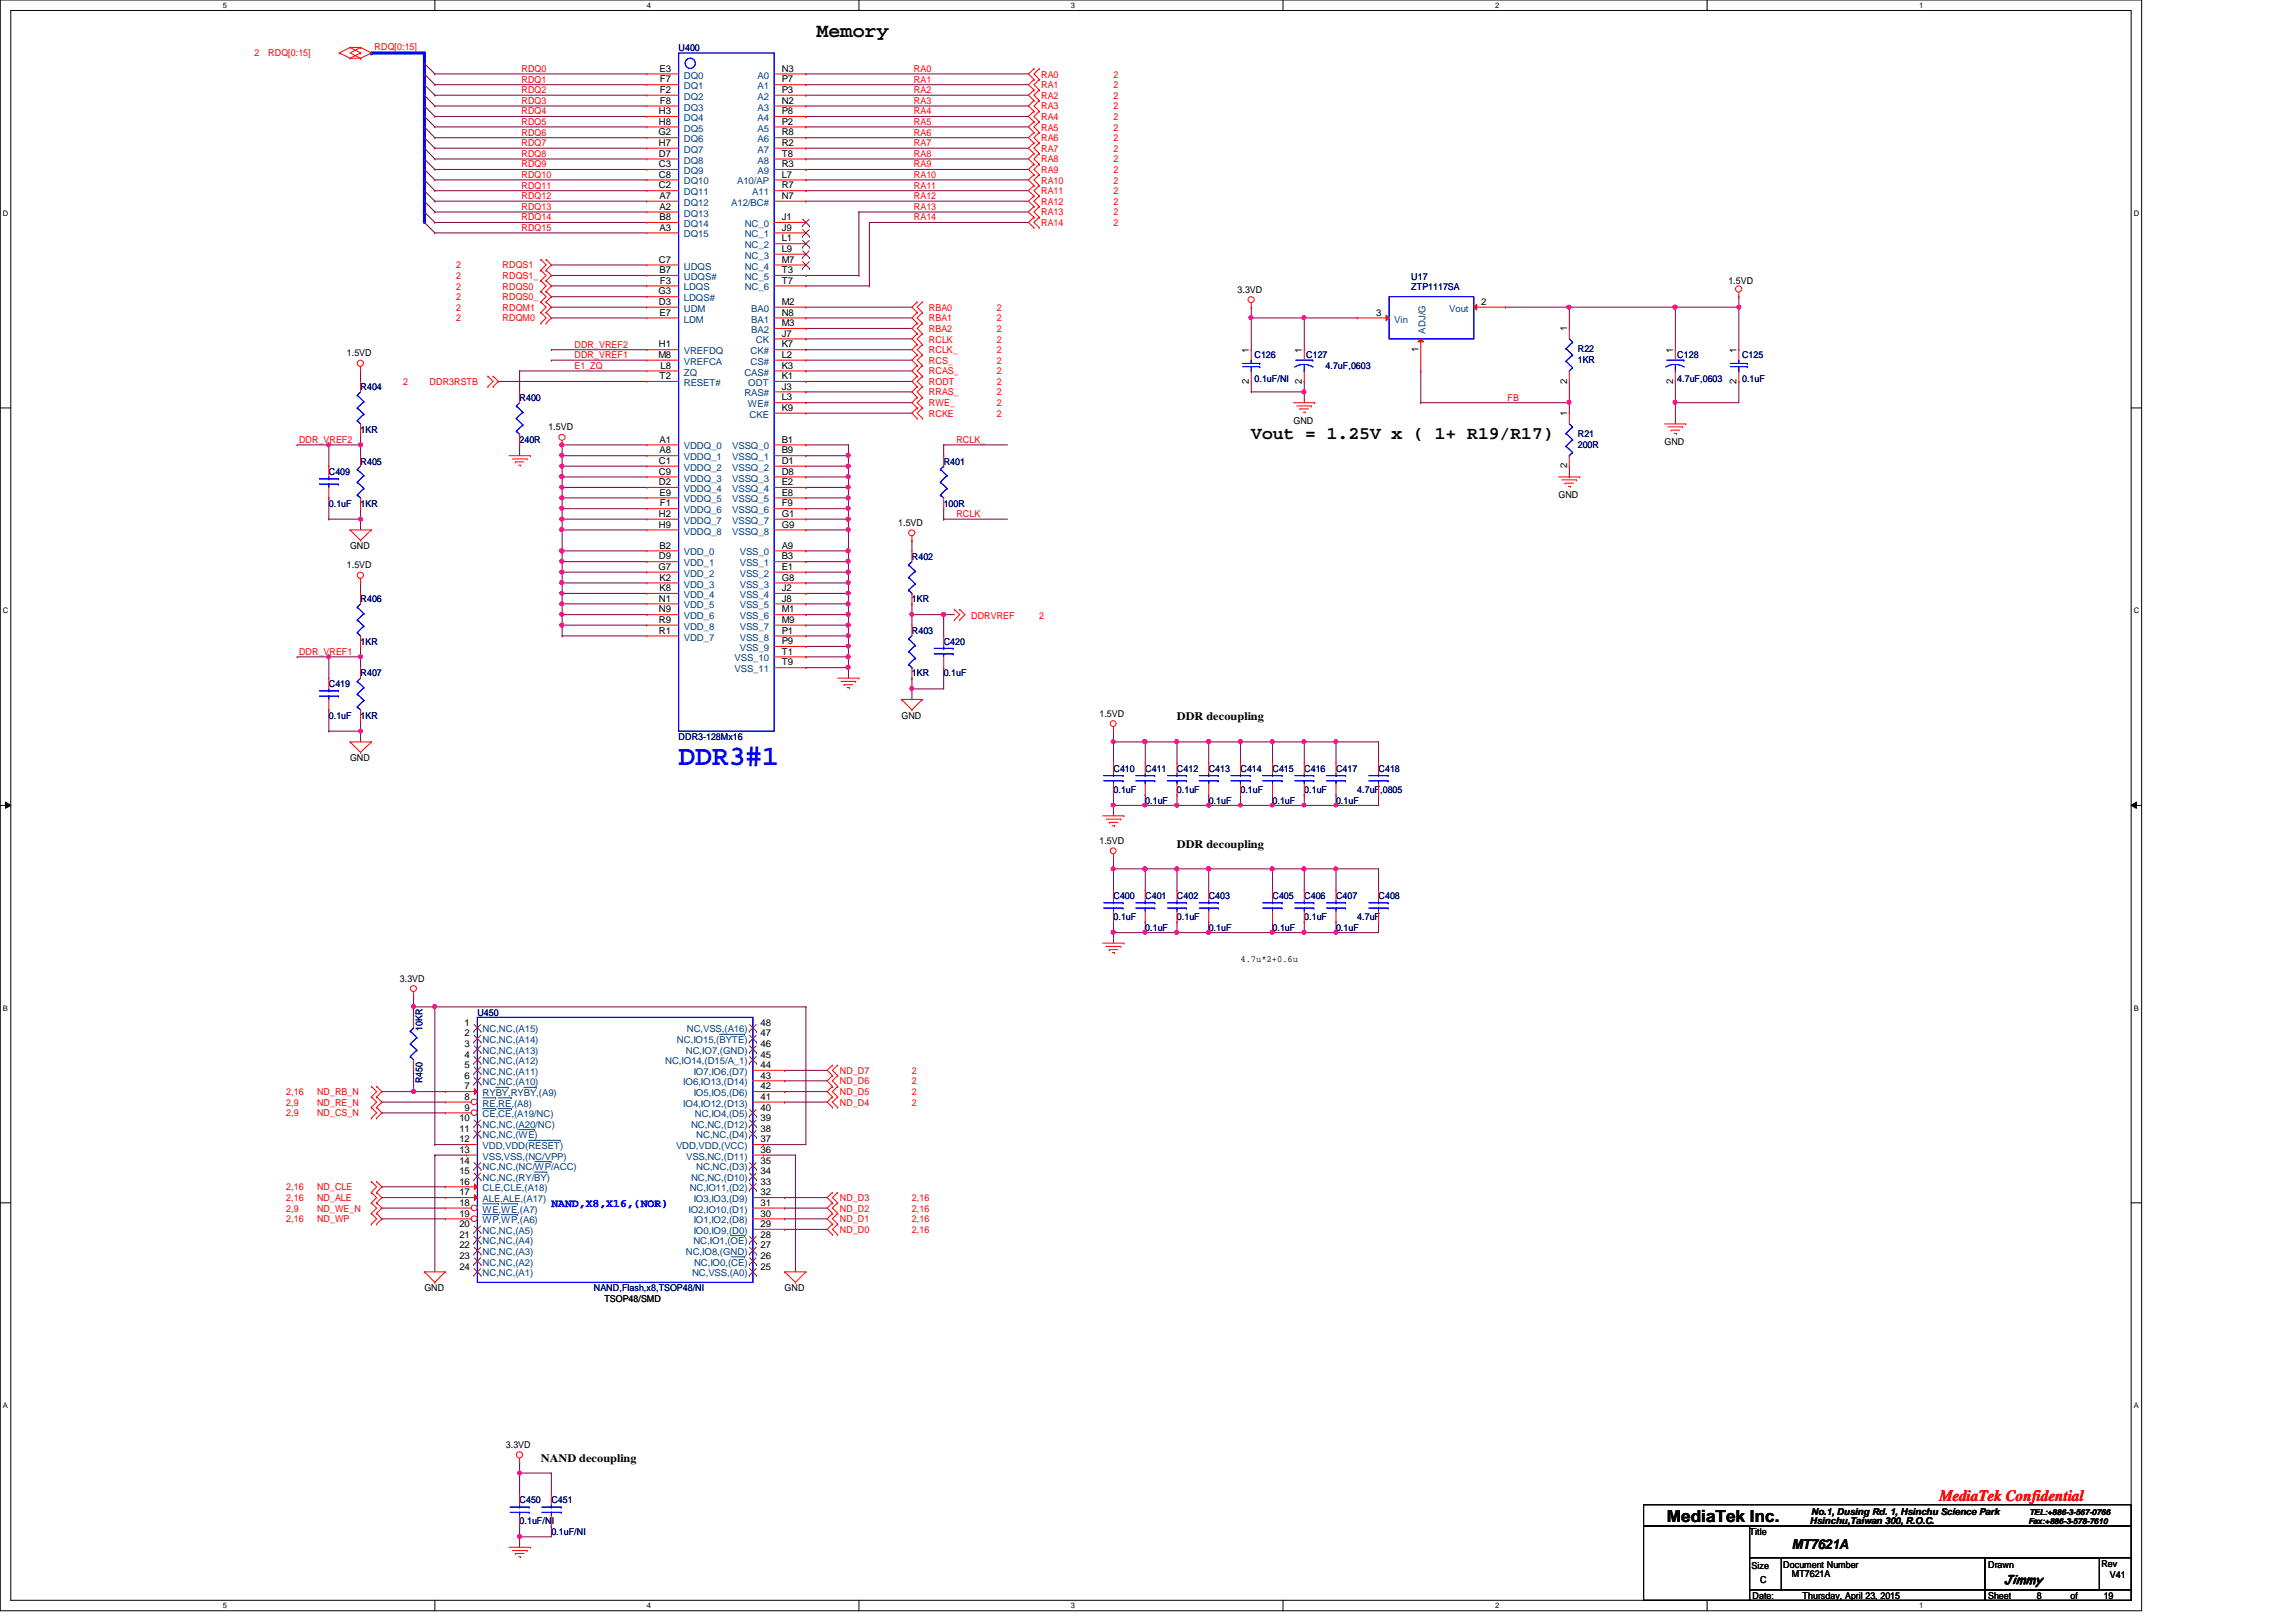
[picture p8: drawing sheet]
<svg xmlns="http://www.w3.org/2000/svg" width="297mm" height="210mm" viewBox="0 0 297 210" stroke-linecap="round" stroke-linejoin="round" font-family="sans-serif">
<defs><g id="words">
<text font-size="3.7" fill="#00f" x="87.8" y="99.1">DDR3#1</text>
<text font-size="2.6" x="105.6" y="4.8">Memory</text>
<text font-size="2.3" x="161.9" y="56.8">Vout = 1.25V x ( 1+ R19/R17)</text>
<text font-size="2.2" x="215.6" y="196.9">MediaTek Inc.</text>
<text font-size="2" fill="#f00" x="250.9" y="194.2">MediaTek Confidential</text>
<text font-size="1.8" x="231.8" y="200.5">MT7621A</text>
<text font-size="1.7" x="259.2" y="205">Jimmy</text>
<g font-size="1.5">
<text x="152.3" y="93.2">DDR decoupling</text>
<text x="152.3" y="109.7">DDR decoupling</text>
<text x="70" y="189.2">NAND decoupling</text>
</g>
<text font-size="1.5" fill="#00f" x="71.3" y="156.2">NAND,X8,X16,(NOR)</text>
<g font-size="1.2" fill="#f00">
<text x="32.9" y="7.3">2</text>
<text x="34.7" y="7.3">RDQ[0:15]</text>
<text x="48.5" y="6.4">RDQ[0:15]</text>
<text x="67.5" y="9.3">RDQ0</text>
<text x="67.5" y="10.7">RDQ1</text>
<text x="118.2" y="9.3">RA0</text>
<text x="118.2" y="10.7">RA1</text>
<text x="134.7" y="11.4">RA1</text>
<text x="134.7" y="10">RA0</text>
<text x="144.1" y="11.4">2</text>
<text x="144.1" y="10">2</text>
<text x="67.5" y="17.6">RDQ6</text>
<text x="67.5" y="14.8">RDQ4</text>
<text x="67.5" y="12.1">RDQ2</text>
<text x="67.5" y="16.2">RDQ5</text>
<text x="67.5" y="13.5">RDQ3</text>
<text x="118.2" y="14.8">RA4</text>
<text x="118.2" y="16.2">RA5</text>
<text x="118.2" y="12.1">RA2</text>
<text x="118.2" y="17.6">RA6</text>
<text x="118.2" y="13.5">RA3</text>
<text x="134.7" y="12.8">RA2</text>
<text x="134.7" y="14.1">RA3</text>
<text x="134.7" y="15.5">RA4</text>
<text x="134.7" y="16.9">RA5</text>
<text x="144.1" y="12.8">2</text>
<text x="144.1" y="14.1">2</text>
<text x="144.1" y="15.5">2</text>
<text x="144.1" y="16.9">2</text>
<text x="67.5" y="20.3">RDQ8</text>
<text x="67.5" y="21.7">RDQ9</text>
<text x="67.5" y="18.9">RDQ7</text>
<text x="67.5" y="23">RDQ10</text>
<text x="118.2" y="20.3">RA8</text>
<text x="118.2" y="18.9">RA7</text>
<text x="118.2" y="23">RA10</text>
<text x="118.2" y="21.7">RA9</text>
<text x="134.7" y="18.3">RA6</text>
<text x="134.7" y="19.6">RA7</text>
<text x="134.7" y="21">RA8</text>
<text x="134.7" y="22.4">RA9</text>
<text x="134.7" y="23.7">RA10</text>
<text x="144.1" y="18.3">2</text>
<text x="144.1" y="19.6">2</text>
<text x="144.1" y="21">2</text>
<text x="144.1" y="22.4">2</text>
<text x="144.1" y="23.7">2</text>
<text x="67.5" y="29.9">RDQ15</text>
<text x="67.5" y="24.4">RDQ11</text>
<text x="67.5" y="28.5">RDQ14</text>
<text x="67.5" y="25.8">RDQ12</text>
<text x="67.5" y="27.2">RDQ13</text>
<text x="118.2" y="25.8">RA12</text>
<text x="118.2" y="24.4">RA11</text>
<text x="118.2" y="28.5">RA14</text>
<text x="118.2" y="27.2">RA13</text>
<text x="134.7" y="25.1">RA11</text>
<text x="134.7" y="26.5">RA12</text>
<text x="134.7" y="27.9">RA13</text>
<text x="134.7" y="29.3">RA14</text>
<text x="144.1" y="25.1">2</text>
<text x="144.1" y="26.5">2</text>
<text x="144.1" y="27.9">2</text>
<text x="144.1" y="29.3">2</text>
<text x="59" y="34.7">2</text>
<text x="65" y="34.7">RDQS1</text>
<text x="59" y="36.1">2</text>
<text x="59" y="40.2">2</text>
<text x="59" y="41.6">2</text>
<text x="59" y="37.5">2</text>
<text x="59" y="38.9">2</text>
<text x="65" y="36.1">RDQS1_</text>
<text x="65" y="40.2">RDQM1</text>
<text x="65" y="41.6">RDQM0</text>
<text x="65" y="37.5">RDQS0</text>
<text x="65" y="38.9">RDQS0_</text>
<text x="120.2" y="40.2">RBA0</text>
<text x="120.2" y="41.6">RBA1</text>
<text x="128.9" y="40.2">2</text>
<text x="128.9" y="41.6">2</text>
<text x="74.3" y="45">DDR_VREF2</text>
<text x="74.3" y="46.4">DDR_VREF1</text>
<text x="74.3" y="47.8">E1_ZQ</text>
<text x="120.2" y="44.3">RCLK</text>
<text x="120.2" y="45.7">RCLK_</text>
<text x="120.2" y="47.1">RCS_</text>
<text x="120.2" y="43">RBA2</text>
<text x="128.9" y="44.3">2</text>
<text x="128.9" y="45.7">2</text>
<text x="128.9" y="43">2</text>
<text x="128.9" y="47.1">2</text>
<text x="52.2" y="49.8">2</text>
<text x="55.6" y="49.8">DDR3RSTB</text>
<text x="120.2" y="53.9">RCKE</text>
<text x="120.2" y="49.8">RODT</text>
<text x="120.2" y="51.2">RRAS_</text>
<text x="120.2" y="52.6">RWE_</text>
<text x="120.2" y="48.4">RCAS_</text>
<text x="128.9" y="53.9">2</text>
<text x="128.9" y="51.2">2</text>
<text x="128.9" y="48.4">2</text>
<text x="128.9" y="49.8">2</text>
<text x="128.9" y="52.6">2</text>
<text x="195" y="51.9">FB</text>
<text x="38.7" y="57.3">DDR_VREF2</text>
<text x="123.7" y="57.3">RCLK_</text>
<text x="123.7" y="66.9">RCLK</text>
<text x="125.6" y="80.1">DDRVREF</text>
<text x="134.4" y="80.1">2</text>
<text x="38.7" y="84.8">DDR_VREF1</text>
<text x="37" y="143.1">2,9</text>
<text x="37" y="141.7">2,16</text>
<text x="41" y="143.1">ND_RE_N</text>
<text x="41" y="141.7">ND_RB_N</text>
<text x="108.7" y="139">ND_D7</text>
<text x="108.7" y="140.3">ND_D6</text>
<text x="108.7" y="141.7">ND_D5</text>
<text x="108.7" y="143.1">ND_D4</text>
<text x="118" y="139">2</text>
<text x="118" y="140.3">2</text>
<text x="118" y="141.7">2</text>
<text x="118" y="143.1">2</text>
<text x="37" y="144.4">2,9</text>
<text x="41" y="144.4">ND_CS_N</text>
<text x="37" y="154.1">2,16</text>
<text x="37" y="155.4">2,16</text>
<text x="41" y="154.1">ND_CLE</text>
<text x="41" y="155.4">ND_ALE</text>
<text x="108.7" y="155.4">ND_D3</text>
<text x="118" y="155.4">2,16</text>
<text x="37" y="156.8">2,9</text>
<text x="37" y="158.2">2,16</text>
<text x="41" y="156.8">ND_WE_N</text>
<text x="41" y="158.2">ND_WP</text>
<text x="108.7" y="159.6">ND_D0</text>
<text x="108.7" y="158.2">ND_D1</text>
<text x="108.7" y="156.8">ND_D2</text>
<text x="118" y="159.6">2,16</text>
<text x="118" y="158.2">2,16</text>
<text x="118" y="156.8">2,16</text>
</g>
<g font-size="1.2">
<text x="85.3" y="9.3">E3</text>
<text x="85.4" y="10.7">F7</text>
<text x="101.1" y="10.7">P7</text>
<text x="101.1" y="9.3">N3</text>
<text x="85.2" y="17.5">G2</text>
<text x="85.3" y="14.8">H3</text>
<text x="85.3" y="16.1">H8</text>
<text x="85.4" y="13.4">F8</text>
<text x="85.4" y="12">F2</text>
<text x="101.1" y="12">P3</text>
<text x="101.1" y="13.4">N2</text>
<text x="101.1" y="16.1">P2</text>
<text x="101.1" y="17.5">R8</text>
<text x="101.1" y="14.8">P8</text>
<text x="85.3" y="21.6">C3</text>
<text x="85.3" y="20.3">D7</text>
<text x="85.3" y="23">C8</text>
<text x="85.3" y="18.9">H7</text>
<text x="101.1" y="23">L7</text>
<text x="101.1" y="18.9">R2</text>
<text x="101.1" y="21.6">R3</text>
<text x="101.1" y="20.3">T8</text>
<text x="85.3" y="24.4">C2</text>
<text x="85.3" y="28.5">B8</text>
<text x="85.3" y="29.8">A3</text>
<text x="85.3" y="25.7">A7</text>
<text x="85.3" y="27.1">A2</text>
<text x="101.1" y="28.5">J1</text>
<text x="101.1" y="29.8">J9</text>
<text x="101.1" y="24.4">R7</text>
<text x="101.1" y="25.7">N7</text>
<text x="85.3" y="34">C7</text>
<text x="85.3" y="35.3">B7</text>
<text x="101.1" y="32.6">L9</text>
<text x="101.1" y="31.2">L1</text>
<text x="101.1" y="34">M7</text>
<text x="101.1" y="35.3">T3</text>
<text x="85.2" y="38.1">G3</text>
<text x="85.3" y="39.5">D3</text>
<text x="85.3" y="40.9">E7</text>
<text x="85.4" y="36.7">F3</text>
<text x="101.1" y="39.5">M2</text>
<text x="101.1" y="40.9">N8</text>
<text x="101.1" y="36.7">T7</text>
<text x="160.1" y="37.9">3.3VD</text>
<text x="178.1" y="40.9">3</text>
<text x="191.6" y="39.5">2</text>
<text x="223.6" y="36.8">1.5VD</text>
<text x="44.9" y="46.1">1.5VD</text>
<text x="85.2" y="46.3">M8</text>
<text x="85.3" y="45">H1</text>
<text x="85.5" y="47.7">L8</text>
<text x="101.1" y="42.2">M3</text>
<text x="101.1" y="43.6">J7</text>
<text x="101.1" y="45">K7</text>
<text x="101.1" y="47.7">K3</text>
<text x="101.1" y="46.3">L2</text>
<text x="161.6" y="45.6" transform="rotate(-90 161.6 45.6)">1</text>
<text x="168.4" y="45.6" transform="rotate(-90 168.4 45.6)">1</text>
<text x="183.5" y="45.5" transform="rotate(-90 183.5 45.5)">1</text>
<text x="202.7" y="42.9" transform="rotate(-90 202.7 42.9)">1</text>
<text x="216.4" y="45.6" transform="rotate(-90 216.4 45.6)">1</text>
<text x="224.7" y="45.6" transform="rotate(-90 224.7 45.6)">1</text>
<text x="85.3" y="49.1">T2</text>
<text x="101.1" y="53.2">K9</text>
<text x="101.1" y="51.8">L3</text>
<text x="101.1" y="50.4">J3</text>
<text x="101.1" y="49.1">K1</text>
<text x="161.6" y="49.7" transform="rotate(-90 161.6 49.7)">2</text>
<text x="168.4" y="49.7" transform="rotate(-90 168.4 49.7)">2</text>
<text x="202.7" y="53.9" transform="rotate(-90 202.7 53.9)">1</text>
<text x="202.7" y="49.7" transform="rotate(-90 202.7 49.7)">2</text>
<text x="216.4" y="49.7" transform="rotate(-90 216.4 49.7)">2</text>
<text x="224.7" y="49.7" transform="rotate(-90 224.7 49.7)">2</text>
<text x="70.9" y="55.7">1.5VD</text>
<text x="85.3" y="57.3">A1</text>
<text x="85.3" y="58.7">A8</text>
<text x="101.1" y="57.3">B1</text>
<text x="101.1" y="58.7">B9</text>
<text x="167.3" y="54.9">GND</text>
<text x="215.3" y="57.6">GND</text>
<text x="85.3" y="60">C1</text>
<text x="85.3" y="61.4">C9</text>
<text x="85.3" y="62.8">D2</text>
<text x="85.3" y="64.1">E9</text>
<text x="85.4" y="65.5">F1</text>
<text x="101.1" y="60">D1</text>
<text x="101.1" y="61.4">D8</text>
<text x="101.1" y="62.8">E2</text>
<text x="101.1" y="64.1">E8</text>
<text x="101.1" y="65.5">F9</text>
<text x="201.6" y="64.5">GND</text>
<text x="202.7" y="60.6" transform="rotate(-90 202.7 60.6)">2</text>
<text x="45.3" y="71.1">GND</text>
<text x="85.3" y="66.9">H2</text>
<text x="85.3" y="68.3">H9</text>
<text x="85.3" y="71">B2</text>
<text x="101.1" y="71">A9</text>
<text x="101.1" y="66.9">G1</text>
<text x="101.1" y="68.3">G9</text>
<text x="116.2" y="68.1">1.5VD</text>
<text x="44.9" y="73.5">1.5VD</text>
<text x="85.2" y="73.7">G7</text>
<text x="85.3" y="72.4">D9</text>
<text x="85.3" y="77.9">N1</text>
<text x="85.3" y="75.1">K2</text>
<text x="85.3" y="76.5">K8</text>
<text x="101.1" y="72.4">B3</text>
<text x="101.1" y="73.7">E1</text>
<text x="101.1" y="77.9">J8</text>
<text x="101.1" y="75.1">G8</text>
<text x="101.1" y="76.5">J2</text>
<text x="85.3" y="79.2">N9</text>
<text x="85.3" y="82">R1</text>
<text x="85.3" y="80.6">R9</text>
<text x="101.1" y="79.2">M1</text>
<text x="101.1" y="80.6">M9</text>
<text x="101.1" y="82">P1</text>
<text x="101.1" y="83.4">P9</text>
<text x="101.1" y="84.7">T1</text>
<text x="101.1" y="86.1">T9</text>
<text x="116.6" y="93">GND</text>
<text x="142.2" y="92.8">1.5VD</text>
<text x="45.3" y="98.5">GND</text>
<text x="142.2" y="109.2">1.5VD</text>
<text x="160.5" y="124.5">4.7u*2+0.6u</text>
<text x="51.7" y="127">3.3VD</text>
<text x="60.1" y="132.7">1</text>
<text x="60.1" y="134.1">2</text>
<text x="60.1" y="135.5">3</text>
<text x="60.1" y="136.9">4</text>
<text x="98.4" y="136.9">45</text>
<text x="98.4" y="135.5">46</text>
<text x="98.4" y="134.1">47</text>
<text x="98.4" y="132.7">48</text>
<text x="60.1" y="138.2">5</text>
<text x="60.1" y="139.6">6</text>
<text x="60.1" y="141">7</text>
<text x="60.1" y="142.3">8</text>
<text x="60.1" y="143.7">9</text>
<text x="98.4" y="143.7">40</text>
<text x="98.4" y="142.3">41</text>
<text x="98.4" y="141">42</text>
<text x="98.4" y="139.6">43</text>
<text x="98.4" y="138.2">44</text>
<text x="59.4" y="145.1">10</text>
<text x="59.4" y="146.4">11</text>
<text x="59.4" y="147.8">12</text>
<text x="59.4" y="149.2">13</text>
<text x="98.4" y="149.2">36</text>
<text x="98.4" y="147.8">37</text>
<text x="98.4" y="146.4">38</text>
<text x="98.4" y="145.1">39</text>
<text x="59.4" y="150.6">14</text>
<text x="59.4" y="151.9">15</text>
<text x="59.4" y="153.3">16</text>
<text x="59.4" y="154.7">17</text>
<text x="98.4" y="154.7">32</text>
<text x="98.4" y="153.3">33</text>
<text x="98.4" y="151.9">34</text>
<text x="98.4" y="150.6">35</text>
<text x="59.4" y="156">18</text>
<text x="59.4" y="157.4">19</text>
<text x="59.4" y="158.8">20</text>
<text x="59.4" y="160.1">21</text>
<text x="59.4" y="161.5">22</text>
<text x="98.4" y="161.5">27</text>
<text x="98.4" y="160.1">28</text>
<text x="98.4" y="158.8">29</text>
<text x="98.4" y="157.4">30</text>
<text x="98.4" y="156">31</text>
<text x="54.9" y="167.1">GND</text>
<text x="59.4" y="162.9">23</text>
<text x="59.4" y="164.3">24</text>
<text x="98.4" y="164.3">25</text>
<text x="98.4" y="162.9">26</text>
<text x="101.5" y="167.1">GND</text>
<text x="78.2" y="168.4">TSOP48/SMD</text>
<text x="65.4" y="187.4">3.3VD</text>
<text x="234.1" y="197.3">Hsinchu,Taiwan 300, R.O.C.</text>
<text x="234.3" y="196">No.1, Dusing Rd. 1, Hsinchu Science Park</text>
<text x="226.4" y="198.6">Title</text>
<text x="226.6" y="203">Size</text>
<text x="230.7" y="202.9">Document Number</text>
<text x="257.2" y="202.9">Drawn</text>
<text x="271.9" y="202.7">Rev</text>
<text x="226.7" y="206.9">Date:</text>
<text x="227.7" y="204.8">C</text>
<text x="231.8" y="204.1">MT7621A</text>
<text x="233.2" y="206.9">Thursday, April 23, 2015</text>
<text x="257.2" y="206.9">Sheet</text>
<text x="263.5" y="206.9">8</text>
<text x="267.9" y="206.9">of</text>
<text x="272.2" y="206.9">19</text>
<text x="273" y="204.3">V41</text>
</g>
<g font-size="1.2" fill="#000080">
<text x="87.8" y="6.6">U400</text>
<text x="182.6" y="36.2">U17</text>
<text x="182.6" y="37.6">ZTP1117SA</text>
<text x="162.3" y="46.3">C126</text>
<text x="169" y="46.3">C127</text>
<text x="171.5" y="47.8">4.7uF,0603</text>
<text x="204.1" y="45.6">R22</text>
<text x="204.1" y="46.9">1KR</text>
<text x="217" y="46.3">C128</text>
<text x="225.4" y="46.3">C125</text>
<text x="46.6" y="50.5">R404</text>
<text x="67.2" y="51.9">R400</text>
<text x="162.3" y="49.4">0.1uF/NI</text>
<text x="217" y="49.4">4.7uF,0603</text>
<text x="225.4" y="49.4">0.1uF</text>
<text x="46.6" y="56">1KR</text>
<text x="67.2" y="57.4">240R</text>
<text x="204.1" y="56.6">R21</text>
<text x="204.1" y="57.9">200R</text>
<text x="42.5" y="61.5">C409</text>
<text x="42.5" y="65.6">0.1uF</text>
<text x="46.6" y="60.1">R405</text>
<text x="46.6" y="65.6">1KR</text>
<text x="122.1" y="60.1">R401</text>
<text x="122.1" y="65.6">100R</text>
<text x="46.6" y="77.9">R406</text>
<text x="118" y="72.4">R402</text>
<text x="118" y="77.9">1KR</text>
<text x="46.6" y="83.4">1KR</text>
<text x="118" y="82">R403</text>
<text x="122.1" y="83.4">C420</text>
<text x="42.5" y="88.9">C419</text>
<text x="46.6" y="87.5">R407</text>
<text x="118" y="87.5">1KR</text>
<text x="122.1" y="87.5">0.1uF</text>
<text x="42.5" y="93">0.1uF</text>
<text x="46.6" y="93">1KR</text>
<text x="87.8" y="95.8">DDR3-128Mx16</text>
<text x="144.1" y="99.9">C410</text>
<text x="148.2" y="99.9">C411</text>
<text x="152.3" y="99.9">C412</text>
<text x="156.4" y="99.9">C413</text>
<text x="160.5" y="99.9">C414</text>
<text x="164.6" y="99.9">C415</text>
<text x="168.7" y="99.9">C416</text>
<text x="172.8" y="99.9">C417</text>
<text x="178.3" y="99.9">C418</text>
<text x="144.1" y="102.6">0.1uF</text>
<text x="148.2" y="104">0.1uF</text>
<text x="152.3" y="102.6">0.1uF</text>
<text x="156.4" y="104">0.1uF</text>
<text x="160.5" y="102.6">0.1uF</text>
<text x="164.6" y="104">0.1uF</text>
<text x="168.7" y="102.6">0.1uF</text>
<text x="172.8" y="104">0.1uF</text>
<text x="175.6" y="102.6">4.7uF,0805</text>
<text x="144.1" y="116.3">C400</text>
<text x="144.1" y="119.1">0.1uF</text>
<text x="148.2" y="116.3">C401</text>
<text x="152.3" y="116.3">C402</text>
<text x="152.3" y="119.1">0.1uF</text>
<text x="156.4" y="116.3">C403</text>
<text x="164.6" y="116.3">C405</text>
<text x="168.7" y="116.3">C406</text>
<text x="168.7" y="119.1">0.1uF</text>
<text x="172.8" y="116.3">C407</text>
<text x="175.6" y="119.1">4.7uF</text>
<text x="178.3" y="116.3">C408</text>
<text x="148.2" y="120.4">0.1uF</text>
<text x="156.4" y="120.4">0.1uF</text>
<text x="164.6" y="120.4">0.1uF</text>
<text x="172.8" y="120.4">0.1uF</text>
<text x="61.8" y="131.4">U450</text>
<text x="54.6" y="133.4" transform="rotate(-90 54.6 133.4)">10KR</text>
<text x="54.6" y="140.2" transform="rotate(-90 54.6 140.2)">R450</text>
<text x="76.8" y="167.1">NAND,Flash,x8,TSOP48/NI</text>
<text x="67.2" y="194.5">C450</text>
<text x="67.2" y="197.3">0.1uF/NI</text>
<text x="71.3" y="194.5">C451</text>
<text x="71.3" y="198.6">0.1uF/NI</text>
</g>
<g font-size="1.2" fill="#004080">
<text x="88.5" y="11.6">DQ1</text>
<text x="88.5" y="10.2">DQ0</text>
<text x="98" y="11.6">A1</text>
<text x="98" y="10.2">A0</text>
<text x="88.5" y="15.7">DQ4</text>
<text x="88.5" y="14.3">DQ3</text>
<text x="88.5" y="12.9">DQ2</text>
<text x="88.5" y="17">DQ5</text>
<text x="98" y="12.9">A2</text>
<text x="98" y="14.3">A3</text>
<text x="98" y="17">A5</text>
<text x="98" y="15.7">A4</text>
<text x="88.5" y="22.5">DQ9</text>
<text x="88.5" y="21.2">DQ8</text>
<text x="88.5" y="23.9">DQ10</text>
<text x="88.5" y="18.4">DQ6</text>
<text x="88.5" y="19.8">DQ7</text>
<text x="95.4" y="23.9">A10/AP</text>
<text x="98" y="18.4">A6</text>
<text x="98" y="19.8">A7</text>
<text x="98" y="22.5">A9</text>
<text x="98" y="21.2">A8</text>
<text x="88.5" y="29.4">DQ14</text>
<text x="88.5" y="26.6">DQ12</text>
<text x="88.5" y="25.3">DQ11</text>
<text x="88.5" y="28">DQ13</text>
<text x="94.6" y="26.6">A12/BC#</text>
<text x="96.3" y="29.4">NC_0</text>
<text x="97.3" y="25.3">A11</text>
<text x="88.5" y="34.9">UDQS</text>
<text x="88.5" y="30.7">DQ15</text>
<text x="96.3" y="30.7">NC_1</text>
<text x="96.3" y="33.5">NC_3</text>
<text x="96.3" y="32.1">NC_2</text>
<text x="96.3" y="34.9">NC_4</text>
<text x="88.5" y="36.2">UDQS#</text>
<text x="88.5" y="40.3">UDM</text>
<text x="88.5" y="39">LDQS#</text>
<text x="88.5" y="41.7">LDM</text>
<text x="88.5" y="37.6">LDQS</text>
<text x="96.3" y="36.2">NC_5</text>
<text x="96.3" y="37.6">NC_6</text>
<text x="97.2" y="40.3">BA0</text>
<text x="97.2" y="41.7">BA1</text>
<text x="180.4" y="41.7">Vin</text>
<text x="187.5" y="40.3">Vout</text>
<text x="88.5" y="45.8">VREFDQ</text>
<text x="88.5" y="47.2">VREFCA</text>
<text x="97.1" y="45.8">CK#</text>
<text x="97.1" y="47.2">CS#</text>
<text x="97.2" y="43.1">BA2</text>
<text x="97.8" y="44.4">CK</text>
<text x="184.4" y="43.2" transform="rotate(-90 184.4 43.2)">ADJ/G</text>
<text x="88.5" y="50">RESET#</text>
<text x="88.5" y="48.6">ZQ</text>
<text x="96.3" y="51.3">RAS#</text>
<text x="96.3" y="48.6">CAS#</text>
<text x="96.7" y="52.7">WE#</text>
<text x="96.8" y="50">ODT</text>
<text x="88.5" y="58.2">VDDQ_0</text>
<text x="88.5" y="59.6">VDDQ_1</text>
<text x="94.7" y="58.2">VSSQ_0</text>
<text x="94.7" y="59.6">VSSQ_1</text>
<text x="97" y="54.1">CKE</text>
<text x="88.5" y="60.9">VDDQ_2</text>
<text x="88.5" y="62.3">VDDQ_3</text>
<text x="88.5" y="63.7">VDDQ_4</text>
<text x="88.5" y="65">VDDQ_5</text>
<text x="94.7" y="60.9">VSSQ_2</text>
<text x="94.7" y="62.3">VSSQ_3</text>
<text x="94.7" y="63.7">VSSQ_4</text>
<text x="94.7" y="65">VSSQ_5</text>
<text x="88.5" y="71.9">VDD_0</text>
<text x="88.5" y="66.4">VDDQ_6</text>
<text x="88.5" y="67.8">VDDQ_7</text>
<text x="88.5" y="69.2">VDDQ_8</text>
<text x="94.7" y="66.4">VSSQ_6</text>
<text x="94.7" y="67.8">VSSQ_7</text>
<text x="94.7" y="69.2">VSSQ_8</text>
<text x="95.7" y="71.9">VSS_0</text>
<text x="88.5" y="73.3">VDD_1</text>
<text x="88.5" y="74.6">VDD_2</text>
<text x="88.5" y="76">VDD_3</text>
<text x="88.5" y="77.4">VDD_4</text>
<text x="95.7" y="73.3">VSS_1</text>
<text x="95.7" y="74.6">VSS_2</text>
<text x="95.7" y="76">VSS_3</text>
<text x="95.7" y="77.4">VSS_4</text>
<text x="88.5" y="78.7">VDD_5</text>
<text x="88.5" y="80.1">VDD_6</text>
<text x="88.5" y="82.9">VDD_7</text>
<text x="88.5" y="81.5">VDD_8</text>
<text x="95.7" y="78.7">VSS_5</text>
<text x="95.7" y="80.1">VSS_6</text>
<text x="95.7" y="81.5">VSS_7</text>
<text x="95.7" y="82.9">VSS_8</text>
<text x="95" y="85.6">VSS_10</text>
<text x="95" y="87">VSS_11</text>
<text x="95.7" y="84.2">VSS_9</text>
<text x="62.4" y="133.6">NC,NC,(A15)</text>
<text x="62.4" y="135">NC,NC,(A14)</text>
<text x="62.4" y="136.4">NC,NC,(A13)</text>
<text x="62.4" y="137.8">NC,NC,(A12)</text>
<text x="86.1" y="137.8">NC,IO14,(D15/A_1)</text>
<text x="87.6" y="135">NC,IO15,(BYTE)</text>
<text x="88.7" y="136.4">NC,IO7,(GND)</text>
<text x="88.9" y="133.6">NC,VSS,(A16)</text>
<text x="62.4" y="139.1">NC,NC,(A11)</text>
<text x="62.4" y="140.5">NC,NC,(A10)</text>
<text x="62.4" y="141.9">RYBY,RYBY,(A9)</text>
<text x="62.4" y="143.2">RE,RE,(A8)</text>
<text x="88.4" y="143.2">IO4,IO12,(D13)</text>
<text x="88.4" y="140.5">IO6,IO13,(D14)</text>
<text x="89.7" y="141.9">IO5,IO5,(D6)</text>
<text x="89.7" y="139.1">IO7,IO6,(D7)</text>
<text x="62.4" y="144.6">CE,CE,(A19/NC)</text>
<text x="62.4" y="146">NC,NC,(A20/NC)</text>
<text x="62.4" y="147.3">NC,NC,(WE)</text>
<text x="62.4" y="148.7">VDD,VDD(RESET)</text>
<text x="87.5" y="148.7">VDD,VDD,(VCC)</text>
<text x="89.4" y="146">NC,NC,(D12)</text>
<text x="89.9" y="144.6">NC,IO4,(D5)</text>
<text x="90.1" y="147.3">NC,NC,(D4)</text>
<text x="62.4" y="150.1">VSS,VSS,(NC/VPP)</text>
<text x="62.4" y="151.5">NC,NC,(NC/WP/ACC)</text>
<text x="62.4" y="152.8">NC,NC,(RY/BY)</text>
<text x="62.4" y="154.2">CLE,CLE,(A18)</text>
<text x="62.4" y="155.6">ALE,ALE,(A17)</text>
<text x="88.8" y="150.1">VSS,NC,(D11)</text>
<text x="89.2" y="154.2">NC,IO11,(D2)</text>
<text x="89.4" y="152.8">NC,NC,(D10)</text>
<text x="89.7" y="155.6">IO3,IO3,(D9)</text>
<text x="90.1" y="151.5">NC,NC,(D3)</text>
<text x="62.4" y="156.9">WE,WE,(A7)</text>
<text x="62.4" y="158.3">WP,WP,(A6)</text>
<text x="62.4" y="159.7">NC,NC,(A5)</text>
<text x="62.4" y="161">NC,NC,(A4)</text>
<text x="89.1" y="156.9">IO2,IO10,(D1)</text>
<text x="89.7" y="161">NC,IO1,(OE)</text>
<text x="89.7" y="159.7">IO0,IO9,(D0)</text>
<text x="89.7" y="158.3">IO1,IO2,(D8)</text>
<text x="62.4" y="162.4">NC,NC,(A3)</text>
<text x="62.4" y="163.8">NC,NC,(A2)</text>
<text x="62.4" y="165.2">NC,NC,(A1)</text>
<text x="88.7" y="162.4">NC,IO8,(GND)</text>
<text x="89.5" y="165.2">NC,VSS,(A0)</text>
<text x="89.8" y="163.8">NC,IO0,(CE)</text>
</g>
<g font-size="1.1">
<text x="262.4" y="197.2">Fax:+886-3-578-7610</text>
<text x="262.5" y="196">TEL:+886-3-567-0766</text>
</g>
<g font-size="1">
<text x="28.8" y="1">5</text>
<text x="83.7" y="1">4</text>
<text x="138.6" y="1">3</text>
<text x="193.4" y="1">2</text>
<text x="248.3" y="1">1</text>
<text x=".4" y="27.9">D</text>
<text x="276.1" y="27.9">D</text>
<text x=".4" y="79.4">C</text>
<text x="276.1" y="79.4">C</text>
<text x=".4" y="130.8">B</text>
<text x="276.1" y="130.8">B</text>
<text x=".4" y="182.2">A</text>
<text x="276.1" y="182.2">A</text>
<text x="28.8" y="208.1">5</text>
<text x="83.7" y="208.1">4</text>
<text x="138.6" y="208.1">3</text>
<text x="193.4" y="208.1">2</text>
<text x="248.3" y="208.1">1</text>
</g>
</g></defs>
<path d="M0 0h277.1v208.4h-277.1zM1.4 1.4h274.3v205.7h-274.3z" fill="none" stroke="#000" stroke-width=".13"/>
<g fill="#fff">
<path d="M28.8 .1h.6v1.1h-.6z"/>
<path d="M28.8 207.2h.6v1.1h-.6z"/>
</g>
<path d="M56.3 0v1.4M56.3 207.1v1.3" fill="none" stroke="#000" stroke-width=".13"/>
<g fill="#fff">
<path d="M83.7 .1h.5v1.1h-.5z"/>
<path d="M83.7 207.2h.5v1.1h-.5z"/>
</g>
<path d="M111.1 0v1.4M111.1 207.1v1.3" fill="none" stroke="#000" stroke-width=".13"/>
<g fill="#fff">
<path d="M138.6 .1h.5v1.1h-.5z"/>
<path d="M138.6 207.2h.5v1.1h-.5z"/>
</g>
<path d="M166 0v1.4M166 207.1v1.3" fill="none" stroke="#000" stroke-width=".13"/>
<g fill="#fff">
<path d="M193.4 .1h.6v1.1h-.6z"/>
<path d="M193.4 207.2h.6v1.1h-.6z"/>
</g>
<path d="M220.8 0v1.4M220.8 207.1v1.3" fill="none" stroke="#000" stroke-width=".13"/>
<g fill="#fff">
<path d="M248.3 .1h.5v1.1h-.5z"/>
<path d="M248.3 207.2h.5v1.1h-.5z"/>
<path d="M.4 27.1h.7v1.1h-.7z"/>
<path d="M276.1 27.1h.7v1.1h-.7z"/>
<path d="M.4 78.5h.7v1.1h-.7z"/>
<path d="M276.1 78.5h.7v1.1h-.7z"/>
</g>
<path d="M0 52.8h1.4M275.7 52.8h1.4" fill="none" stroke="#000" stroke-width=".13"/>
<g fill="#fff">
<path d="M.4 129.9h.6v1.1h-.6z"/>
<path d="M276.1 129.9h.6v1.1h-.6z"/>
</g>
<path d="M0 104.2h1.4M.7 103.8l.7 .4-.7 .4zM275.7 104.2l.7-.4v.8zM275.7 104.2h1.4" fill="none" stroke="#000" stroke-width=".13"/>
<path d="M.7 103.8l.7 .4-.7 .4zM275.7 104.2l.7-.4v.8z" fill="#000"/>
<g fill="#fff">
<path d="M.4 181.4h.6v1.1h-.6z"/>
<path d="M276.1 181.4h.6v1.1h-.6z"/>
</g>
<path d="M0 155.7h1.4M275.7 155.7h1.4" fill="none" stroke="#000" stroke-width=".13"/>
<g fill="none" stroke="#800040" stroke-width=".13">
<path d="M56.3 20.6h.1M56.3 30.1h.1M56.3 20.6h27.4M56.3 30.1h27.4M71.3 45.3h.1M71.3 45.3h12.4M104.3 52.1h.1M104.3 52.1h13.7M122.1 59h.1M122.1 57.6h.1M122.1 57.6v1.4M122.1 57.6h8.2"/>
<path d="M72.7 65.8h.1M72.7 72.7h.1M72.7 65.8h11M72.7 72.7v1.3M122.1 79.5h.1M122.1 67.2h.1M122.1 79.5h1.4M122.1 65.8v1.4M122.1 67.2h8.2"/>
</g>
<circle cx="72.7" cy="72.6" r=".26" fill="#f0f"/>
<circle cx="72.7" cy="72.6" r=".26" fill="none" stroke="#f0f" stroke-width=".13"/>
<path d="M72.7 67.2h.1M72.7 67.2v1.4" fill="none" stroke="#800040" stroke-width=".13"/>
<circle cx="72.7" cy="67.2" r=".26" fill="#f0f"/>
<circle cx="72.7" cy="67.2" r=".26" fill="none" stroke="#f0f" stroke-width=".13"/>
<path d="M72.7 80.9h.1M72.7 80.9h11" fill="none" stroke="#800040" stroke-width=".13"/>
<circle cx="72.7" cy="80.9" r=".26" fill="#f0f"/>
<circle cx="72.7" cy="80.9" r=".26" fill="none" stroke="#f0f" stroke-width=".13"/>
<g fill="none" stroke="#800040" stroke-width=".13">
<path d="M56.3 17.8h.1M56.3 17.8h27.4M56.3 24.7h.1M56.3 21.9h.1M56.3 24.7h27.4M56.3 21.9h27.4M71.3 46.6h.1M71.3 46.6h12.4M72.7 68.6h.1M72.7 60.3h.1M72.7 68.6h11M72.7 60.3h11"/>
<path d="M72.7 82.3h.1M72.7 82.3h11"/>
</g>
<circle cx="72.7" cy="60.3" r=".26" fill="#f0f"/>
<circle cx="72.7" cy="60.3" r=".26" fill="none" stroke="#f0f" stroke-width=".13"/>
<g fill="none" stroke="#800040" stroke-width=".13">
<path d="M56.3 15.1h.1M56.3 9.6h.1M56.3 19.2h.1M56.3 11h.1M56.3 12.3h.1M56.3 16.4h.1M56.3 15.1h27.4M56.3 9.6h27.4M56.3 19.2h27.4M56.3 11h27.4M56.3 12.3h27.4M56.3 16.4h27.4"/>
<path d="M56.3 28.8h.1M56.3 26h.1M56.3 28.8h27.4M56.3 26h27.4M104.3 37h.1M104.3 37h8.2M72.7 57.6h.1M72.7 57.6h11M72.7 79.5h.1M72.7 79.5h11"/>
</g>
<circle cx="72.7" cy="79.5" r=".26" fill="#f0f"/>
<circle cx="72.7" cy="79.5" r=".26" fill="none" stroke="#f0f" stroke-width=".13"/>
<path d="M72.7 71.3h.1M72.7 71.3h11" fill="none" stroke="#800040" stroke-width=".13"/>
<circle cx="72.7" cy="71.3" r=".26" fill="#f0f"/>
<circle cx="72.7" cy="71.3" r=".26" fill="none" stroke="#f0f" stroke-width=".13"/>
<path d="M72.7 57.6h.1M72.7 57.6v1.4" fill="none" stroke="#800040" stroke-width=".13"/>
<circle cx="72.7" cy="57.6" r=".26" fill="#f0f"/>
<circle cx="72.7" cy="57.6" r=".26" fill="none" stroke="#f0f" stroke-width=".13"/>
<path d="M72.7 64.4h.1M72.7 64.4v1.4" fill="none" stroke="#800040" stroke-width=".13"/>
<circle cx="72.7" cy="64.4" r=".26" fill="#f0f"/>
<circle cx="72.7" cy="64.4" r=".26" fill="none" stroke="#f0f" stroke-width=".13"/>
<path d="M72.7 68.6h.1M72.7 68.6v2.7" fill="none" stroke="#800040" stroke-width=".13"/>
<circle cx="72.7" cy="68.5" r=".26" fill="#f0f"/>
<circle cx="72.7" cy="68.5" r=".26" fill="none" stroke="#f0f" stroke-width=".13"/>
<path d="M72.7 76.8h.1M72.7 79.5h.1M72.7 74h.1M72.7 74v1.4M72.7 76.8v1.3M72.7 79.5v1.4" fill="none" stroke="#800040" stroke-width=".13"/>
<circle cx="72.7" cy="74" r=".26" fill="#f0f"/>
<circle cx="72.7" cy="74" r=".26" fill="none" stroke="#f0f" stroke-width=".13"/>
<path d="M72.7 60.3h.1M72.7 63.1h.1M72.7 60.3v1.4M72.7 63.1v1.3" fill="none" stroke="#800040" stroke-width=".13"/>
<circle cx="72.7" cy="63" r=".25" fill="#f0f"/>
<circle cx="72.7" cy="63" r=".25" fill="none" stroke="#f0f" stroke-width=".13"/>
<path d="M72.7 65.8h.1M72.7 65.8v1.4" fill="none" stroke="#800040" stroke-width=".13"/>
<circle cx="72.7" cy="65.8" r=".26" fill="#f0f"/>
<circle cx="72.7" cy="65.8" r=".26" fill="none" stroke="#f0f" stroke-width=".13"/>
<path d="M72.7 78.1h.1M72.7 71.3h.1M72.7 71.3v1.4M72.7 78.1v1.4" fill="none" stroke="#800040" stroke-width=".13"/>
<circle cx="72.7" cy="71.3" r=".26" fill="#f0f"/>
<circle cx="72.7" cy="71.3" r=".26" fill="none" stroke="#f0f" stroke-width=".13"/>
<path d="M72.7 59h.1M72.7 59v1.3M72.7 75.4h.1M72.7 61.7h.1M72.7 61.7v1.4M72.7 75.4v1.4M72.7 80.9h.1M72.7 80.9v1.4" fill="none" stroke="#800040" stroke-width=".13"/>
<circle cx="72.7" cy="61.7" r=".26" fill="#f0f"/>
<circle cx="72.7" cy="61.7" r=".26" fill="none" stroke="#f0f" stroke-width=".13"/>
<g fill="none" stroke="#800040" stroke-width=".13">
<path d="M56.3 13.7h.1M56.3 13.7h27.4M64.5 49.4h.1M64.5 49.4h19.2M104.3 42.5h.1M104.3 42.5h13.7M109.8 63.1h.1M109.8 71.3h.1M109.8 63.1v1.3M109.8 71.3v1.4M109.8 80.9h.1M109.8 83.7h.1"/>
<path d="M109.8 85h.1M109.8 80.9v1.4M109.8 83.7v2.7"/>
</g>
<circle cx="109.7" cy="85" r=".26" fill="#f0f"/>
<circle cx="109.7" cy="85" r=".26" fill="none" stroke="#f0f" stroke-width=".13"/>
<path d="M109.8 60.3h.1M109.8 76.8h.1M109.8 60.3v1.4M109.8 76.8v1.3" fill="none" stroke="#800040" stroke-width=".13"/>
<circle cx="109.7" cy="76.8" r=".25" fill="#f0f"/>
<circle cx="109.7" cy="76.8" r=".25" fill="none" stroke="#f0f" stroke-width=".13"/>
<path d="M109.8 64.4h.1M109.8 64.4v1.4" fill="none" stroke="#800040" stroke-width=".13"/>
<circle cx="109.7" cy="64.4" r=".26" fill="#f0f"/>
<circle cx="109.7" cy="64.4" r=".26" fill="none" stroke="#f0f" stroke-width=".13"/>
<path d="M109.8 57.6h.1M109.8 57.6v1.4M109.8 65.8h.1M109.8 65.8v1.4" fill="none" stroke="#800040" stroke-width=".13"/>
<circle cx="109.7" cy="65.8" r=".26" fill="#f0f"/>
<circle cx="109.7" cy="65.8" r=".26" fill="none" stroke="#f0f" stroke-width=".13"/>
<path d="M109.8 67.2h.1M109.8 67.2v1.4" fill="none" stroke="#800040" stroke-width=".13"/>
<circle cx="109.7" cy="67.2" r=".26" fill="#f0f"/>
<circle cx="109.7" cy="67.2" r=".26" fill="none" stroke="#f0f" stroke-width=".13"/>
<path d="M109.8 78.1h.1M109.8 78.1v1.4" fill="none" stroke="#800040" stroke-width=".13"/>
<circle cx="109.7" cy="78.1" r=".26" fill="#f0f"/>
<circle cx="109.7" cy="78.1" r=".26" fill="none" stroke="#f0f" stroke-width=".13"/>
<path d="M104.3 59h.1M104.3 59h5.5M109.8 74h.1M109.8 74v1.4" fill="none" stroke="#800040" stroke-width=".13"/>
<circle cx="109.7" cy="74" r=".26" fill="#f0f"/>
<circle cx="109.7" cy="74" r=".26" fill="none" stroke="#f0f" stroke-width=".13"/>
<path d="M72.7 61.7h.1M72.7 61.7h11" fill="none" stroke="#800040" stroke-width=".13"/>
<circle cx="72.7" cy="61.7" r=".26" fill="#f0f"/>
<circle cx="72.7" cy="61.7" r=".26" fill="none" stroke="#f0f" stroke-width=".13"/>
<path d="M72.7 64.4h.1M72.7 76.8h.1M72.7 64.4h11M72.7 76.8h11" fill="none" stroke="#800040" stroke-width=".13"/>
<circle cx="72.7" cy="76.8" r=".25" fill="#f0f"/>
<circle cx="72.7" cy="76.8" r=".25" fill="none" stroke="#f0f" stroke-width=".13"/>
<path d="M72.7 74h.1M72.7 67.2h.1M72.7 75.4h.1M72.7 74h11M72.7 67.2h11M72.7 75.4h11M104.3 60.3h.1M104.3 60.3h5.5" fill="none" stroke="#800040" stroke-width=".13"/>
<circle cx="72.7" cy="75.4" r=".26" fill="#f0f"/>
<circle cx="72.7" cy="75.4" r=".26" fill="none" stroke="#f0f" stroke-width=".13"/>
<path d="M72.7 72.7h.1M72.7 72.7h11M104.3 61.7h.1M104.3 61.7h5.5M104.3 86.4h.1M104.3 83.7h.1M104.3 86.4h5.5M104.3 83.7h5.5" fill="none" stroke="#800040" stroke-width=".13"/>
<circle cx="109.7" cy="61.7" r=".26" fill="#f0f"/>
<circle cx="109.7" cy="61.7" r=".26" fill="none" stroke="#f0f" stroke-width=".13"/>
<path d="M72.7 78.1h.1M72.7 78.1h11" fill="none" stroke="#800040" stroke-width=".13"/>
<circle cx="72.7" cy="78.1" r=".26" fill="#f0f"/>
<circle cx="72.7" cy="78.1" r=".26" fill="none" stroke="#f0f" stroke-width=".13"/>
<path d="M56.3 23.3h.1M56.3 23.3h27.4M109.8 59h.1M109.8 59v1.3M104.3 85h.1M104.3 85h5.5" fill="none" stroke="#800040" stroke-width=".13"/>
<circle cx="109.7" cy="60.3" r=".26" fill="#f0f"/>
<circle cx="109.7" cy="60.3" r=".26" fill="none" stroke="#f0f" stroke-width=".13"/>
<circle cx="109.7" cy="58.9" r=".26" fill="#f0f"/>
<circle cx="109.7" cy="58.9" r=".26" fill="none" stroke="#f0f" stroke-width=".13"/>
<path d="M109.8 82.3h.1M109.8 82.3v1.4" fill="none" stroke="#800040" stroke-width=".13"/>
<circle cx="109.7" cy="83.6" r=".25" fill="#f0f"/>
<circle cx="109.7" cy="83.6" r=".25" fill="none" stroke="#f0f" stroke-width=".13"/>
<circle cx="109.7" cy="82.3" r=".26" fill="#f0f"/>
<circle cx="109.7" cy="82.3" r=".26" fill="none" stroke="#f0f" stroke-width=".13"/>
<path d="M109.8 79.5h.1M109.8 79.5v1.4" fill="none" stroke="#800040" stroke-width=".13"/>
<circle cx="109.7" cy="80.9" r=".26" fill="#f0f"/>
<circle cx="109.7" cy="80.9" r=".26" fill="none" stroke="#f0f" stroke-width=".13"/>
<circle cx="109.7" cy="79.5" r=".26" fill="#f0f"/>
<circle cx="109.7" cy="79.5" r=".26" fill="none" stroke="#f0f" stroke-width=".13"/>
<path d="M104.3 64.4h.1M104.3 64.4h5.5M109.8 72.7h.1M109.8 72.7v1.3M109.8 86.4h.1M109.8 86.4v1.4" fill="none" stroke="#800040" stroke-width=".13"/>
<circle cx="109.7" cy="86.4" r=".26" fill="#f0f"/>
<circle cx="109.7" cy="86.4" r=".26" fill="none" stroke="#f0f" stroke-width=".13"/>
<path d="M104.3 57.6h.1M104.3 57.6h5.5M104.3 63.1h.1M104.3 63.1h5.5M109.8 68.6h.1M109.8 68.6v2.7" fill="none" stroke="#800040" stroke-width=".13"/>
<circle cx="109.7" cy="71.3" r=".26" fill="#f0f"/>
<circle cx="109.7" cy="71.3" r=".26" fill="none" stroke="#f0f" stroke-width=".13"/>
<circle cx="109.7" cy="68.5" r=".26" fill="#f0f"/>
<circle cx="109.7" cy="68.5" r=".26" fill="none" stroke="#f0f" stroke-width=".13"/>
<path d="M109.8 75.4h.1M109.8 75.4v1.4" fill="none" stroke="#800040" stroke-width=".13"/>
<circle cx="109.7" cy="75.4" r=".26" fill="#f0f"/>
<circle cx="109.7" cy="75.4" r=".26" fill="none" stroke="#f0f" stroke-width=".13"/>
<path d="M109.8 61.7h.1M109.8 61.7v1.4" fill="none" stroke="#800040" stroke-width=".13"/>
<circle cx="109.7" cy="63" r=".25" fill="#f0f"/>
<circle cx="109.7" cy="63" r=".25" fill="none" stroke="#f0f" stroke-width=".13"/>
<g fill="none" stroke="#800040" stroke-width=".13">
<path d="M104.3 15.1h.1M104.3 19.2h.1M104.3 16.4h.1M104.3 12.3h.1M104.3 9.6h.1M104.3 15.1h28.8M104.3 19.2h28.8M104.3 16.4h28.8M104.3 12.3h28.8M104.3 9.6h28.8M56.3 27.4h.1M56.3 27.4h27.4"/>
<path d="M71.3 35.6h.1M71.3 38.4h.1M71.3 34.3h.1M71.3 39.8h.1M71.3 37h.1M71.3 35.6h12.4M71.3 38.4h12.4M71.3 34.3h12.4M71.3 39.8h12.4M71.3 37h12.4M104.3 39.8h.1M104.3 20.6h.1"/>
<path d="M104.3 26h.1M104.3 23.3h.1M104.3 21.9h.1M104.3 39.8h13.7M104.3 20.6h28.8M104.3 26h28.8M104.3 23.3h28.8M104.3 21.9h28.8M67.2 57.6h.1M67.2 48h.1M67.2 48v2.7M67.2 57.6v1.4"/>
<path d="M67.2 48h16.5M71.3 41.1h.1M71.3 41.1h12.4M104.3 50.7h.1M104.3 53.5h.1M104.3 43.9h.1M104.3 45.3h.1M104.3 48h.1M104.3 41.1h.1M104.3 46.6h.1M104.3 49.4h.1M104.3 50.7h13.7"/>
<path d="M104.3 41.1h13.7M104.3 53.5h13.7M104.3 43.9h13.7M104.3 45.3h13.7M104.3 48h13.7M104.3 46.6h13.7M104.3 49.4h13.7M104.3 65.8h.1M104.3 67.2h.1M104.3 68.6h.1M104.3 75.4h.1M104.3 74h.1"/>
<path d="M104.3 72.7h.1M104.3 65.8h5.5M104.3 67.2h5.5M104.3 68.6h5.5M104.3 75.4h5.5M104.3 74h5.5M104.3 72.7h5.5"/>
</g>
<circle cx="109.7" cy="72.6" r=".26" fill="#f0f"/>
<circle cx="109.7" cy="72.6" r=".26" fill="none" stroke="#f0f" stroke-width=".13"/>
<g fill="none" stroke="#800040" stroke-width=".13">
<path d="M104.3 17.8h.1M104.3 11h.1M104.3 13.7h.1M104.3 17.8h28.8M104.3 11h28.8M104.3 13.7h28.8M104.3 24.7h.1M104.3 35.6h.1M104.3 24.7h28.8M104.3 35.6h6.8M72.7 59h.1M72.7 59h11"/>
<path d="M104.3 79.5h.1M104.3 71.3h.1M104.3 78.1h.1M104.3 76.8h.1M104.3 79.5h5.5M104.3 71.3h5.5M104.3 78.1h5.5M104.3 76.8h5.5M104.3 80.9h.1M104.3 82.3h.1M104.3 80.9h5.5M104.3 82.3h5.5"/>
</g>
<circle cx="72.7" cy="58.9" r=".26" fill="#f0f"/>
<circle cx="72.7" cy="58.9" r=".26" fill="none" stroke="#f0f" stroke-width=".13"/>
<g fill="none" stroke="#800040" stroke-width=".13">
<path d="M72.7 63.1h.1M72.7 63.1h11M118 78.1h.1M118 79.5h.1M118 78.1v1.4M118 79.5h4.1M122.1 79.5h.1M122.1 79.5v2.8M118 87.8h.1M118 89.2h.1M118 87.8v1.4M122.1 86.4h.1"/>
<path d="M122.1 86.4v2.8h-4.1"/>
</g>
<circle cx="122.1" cy="79.5" r=".26" fill="#f0f"/>
<circle cx="122.1" cy="79.5" r=".26" fill="none" stroke="#f0f" stroke-width=".13"/>
<path d="M117.8 79.3l.1-.1 .3 .2-.1 .3-.2 .1-.1-.1z" fill-rule="evenodd" fill="#f0f"/>
<path d="M117.8 79.3l.1-.1 .3 .2-.1 .3-.2 .1-.1-.1z" fill="none" stroke="#f0f" stroke-width=".13"/>
<path d="M118 79.5h.1M118 79.5v1.4M118 89.2h.1M118 89.2v1.3" fill="none" stroke="#800040" stroke-width=".13"/>
<path d="M117.8 88.9h.1l.3 .1-.1 .3-.2 .1-.1-.1z" fill-rule="evenodd" fill="#f0f"/>
<path d="M117.8 88.9h.1l.3 .1-.1 .3-.2 .1-.1-.1z" fill="none" stroke="#f0f" stroke-width=".13"/>
<path d="M118 69.9h.1M118 69.9v1.4M38.4 85h.1M42.5 85h.1M42.5 85v2.8M46.6 93.3h.1M46.6 83.7h.1M46.6 83.7v1.3h-8.2M46.6 93.3v1.3" fill="none" stroke="#800040" stroke-width=".13"/>
<circle cx="46.6" cy="85" r=".26" fill="#f0f"/>
<circle cx="46.6" cy="85" r=".26" fill="none" stroke="#f0f" stroke-width=".13"/>
<path d="M42.3 84.8h.2l.2 .1v.3l-.2 .1-.2-.1z" fill-rule="evenodd" fill="#f0f"/>
<path d="M42.3 84.8h.2l.2 .1v.3l-.2 .1-.2-.1z" fill="none" stroke="#f0f" stroke-width=".13"/>
<path d="M42.5 94.6h.1M42.5 94.6h4.1M46.6 85h.1M46.6 85v1.4" fill="none" stroke="#800040" stroke-width=".13"/>
<circle cx="46.6" cy="94.6" r=".26" fill="#f0f"/>
<circle cx="46.6" cy="94.6" r=".26" fill="none" stroke="#f0f" stroke-width=".13"/>
<g fill="none" stroke="#800040" stroke-width=".13">
<path d="M38.4 57.6h.1M38.4 57.6h4.1M42.5 57.6h.1M42.5 57.6v2.7M42.5 64.4h.1M42.5 67.2h.1M42.5 64.4v2.8M42.5 67.2h4.1M46.6 75.4h.1M46.6 75.4v1.4M42.5 91.9h.1M42.5 91.9v2.7"/>
<path d="M46.6 94.6h.1M46.6 94.6v1.4"/>
</g>
<circle cx="46.6" cy="67.2" r=".26" fill="#f0f"/>
<circle cx="46.6" cy="67.2" r=".26" fill="none" stroke="#f0f" stroke-width=".13"/>
<path d="M42.5 57.6h.1M42.5 57.6h4.1M46.6 57.6h.1M46.6 57.6v1.4" fill="none" stroke="#800040" stroke-width=".13"/>
<circle cx="46.6" cy="57.6" r=".26" fill="#f0f"/>
<circle cx="46.6" cy="57.6" r=".26" fill="none" stroke="#f0f" stroke-width=".13"/>
<path d="M42.3 57.4l.2-.1 .2 .1v.3l-.2 .1-.2-.1z" fill-rule="evenodd" fill="#f0f"/>
<path d="M42.3 57.4l.2-.1 .2 .1v.3l-.2 .1-.2-.1z" fill="none" stroke="#f0f" stroke-width=".13"/>
<path d="M46.6 56.2h.1M46.6 48h.1M46.6 48v1.4M46.6 56.2v1.4M46.6 65.8h.1M46.6 67.2h.1M46.6 65.8v2.8M53.5 130.3h.1M53.5 130.3v1.4M53.5 130.3h2.8M49.4 141.3h.1M49.4 141.3h4.1" fill="none" stroke="#800040" stroke-width=".13"/>
<path d="M56.1 130.1l.1-.1 .2 .1v.3l-.2 .1-.1-.1z" fill-rule="evenodd" fill="#f0f"/>
<path d="M56.1 130.1l.1-.1 .2 .1v.3l-.2 .1-.1-.1z" fill="none" stroke="#f0f" stroke-width=".13"/>
<circle cx="53.5" cy="130.3" r=".26" fill="#f0f"/>
<circle cx="53.5" cy="130.3" r=".26" fill="none" stroke="#f0f" stroke-width=".13"/>
<path d="M56.3 130.3h.1M56.3 130.3h48M67.2 189.3h.1M67.2 197.5h.1M67.2 190.6h.1M67.2 189.3v1.3M67.2 197.5v1.4M67.2 190.6h4.1" fill="none" stroke="#800040" stroke-width=".13"/>
<circle cx="67.2" cy="190.6" r=".26" fill="#f0f"/>
<circle cx="67.2" cy="190.6" r=".26" fill="none" stroke="#f0f" stroke-width=".13"/>
<path d="M67.2 198.9h.1M67.2 198.9v1.3" fill="none" stroke="#800040" stroke-width=".13"/>
<circle cx="67.2" cy="198.8" r=".26" fill="#f0f"/>
<circle cx="67.2" cy="198.8" r=".26" fill="none" stroke="#f0f" stroke-width=".13"/>
<g fill="none" stroke="#800040" stroke-width=".13">
<path d="M53.5 138.5h.1M53.5 128.9h.1M53.5 128.9v1.4M53.5 138.5v2.8M56.3 130.3h.1M56.3 130.3v17.8M104.3 130.3h.1M104.3 130.3v17.8h-5.5M49.4 153.6h.1M49.4 144h.1M49.4 142.6h.1M49.4 153.6h8.2"/>
<path d="M49.4 144h8.2M49.4 142.6h8.2M53.5 141.3h.1M53.5 141.3h4.1M56.3 149.5h.1M56.3 148.1h.1M56.3 149.5h4.1M56.3 149.5v15.1M56.3 148.1h4.1M98.8 148.1h.1M98.8 149.5h.1M98.8 149.5h4.1"/>
<path d="M102.9 149.5h.1M102.9 149.5v15.1M67.2 190.6h.1M67.2 198.9h.1M67.2 190.6v2.8M71.3 190.6h.1M71.3 197.5h.1M71.3 190.6v2.8M71.3 197.5v1.4h-4.1"/>
</g>
<circle cx="53.5" cy="141.2" r=".26" fill="#f0f"/>
<circle cx="53.5" cy="141.2" r=".26" fill="none" stroke="#f0f" stroke-width=".13"/>
<g fill="none" stroke="#800040" stroke-width=".13">
<path d="M160.5 96h.1M160.5 96h4.1M101.5 138.5h.1M101.5 139.9h.1M101.5 138.5h5.5M101.5 139.9h5.5M49.4 157.7h.1M49.4 156.3h.1M49.4 155h.1M49.4 157.7h8.2M49.4 156.3h8.2M49.4 155h8.2"/>
<path d="M101.5 159.1h.1M101.5 141.3h.1M101.5 142.6h.1M101.5 155h.1M101.5 157.7h.1M101.5 156.3h.1M101.5 159.1h5.5M101.5 141.3h5.5M101.5 142.6h5.5M101.5 157.7h5.5M101.5 156.3h5.5M101.5 155h5.5"/>
</g>
<circle cx="160.5" cy="96" r=".26" fill="#f0f"/>
<circle cx="160.5" cy="96" r=".26" fill="none" stroke="#f0f" stroke-width=".13"/>
<path d="M156.4 96h.1M156.4 96h4.1M164.6 96h.1M164.6 96h4.1" fill="none" stroke="#800040" stroke-width=".13"/>
<circle cx="156.4" cy="96" r=".26" fill="#f0f"/>
<circle cx="156.4" cy="96" r=".26" fill="none" stroke="#f0f" stroke-width=".13"/>
<path d="M152.3 96h.1M152.3 96h4.1" fill="none" stroke="#800040" stroke-width=".13"/>
<circle cx="156.4" cy="96" r=".26" fill="#f0f"/>
<circle cx="156.4" cy="96" r=".26" fill="none" stroke="#f0f" stroke-width=".13"/>
<path d="M152.1 95.8l.1-.1 .2 .1v.3l-.2 .1-.1-.1z" fill-rule="evenodd" fill="#f0f"/>
<path d="M152.1 95.8l.1-.1 .2 .1v.3l-.2 .1-.1-.1z" fill="none" stroke="#f0f" stroke-width=".13"/>
<path d="M148.2 96h.1M148.2 96h4.1" fill="none" stroke="#800040" stroke-width=".13"/>
<path d="M152.1 95.8l.1-.1 .2 .1v.3l-.2 .1-.1-.1z" fill-rule="evenodd" fill="#f0f"/>
<path d="M152.1 95.8l.1-.1 .2 .1v.3l-.2 .1-.1-.1z" fill="none" stroke="#f0f" stroke-width=".13"/>
<circle cx="148.1" cy="96" r=".26" fill="#f0f"/>
<circle cx="148.1" cy="96" r=".26" fill="none" stroke="#f0f" stroke-width=".13"/>
<path d="M144.1 94.6h.1M144.1 94.6v1.4M164.6 104.2h.1M164.6 104.2h4.1" fill="none" stroke="#800040" stroke-width=".13"/>
<circle cx="164.6" cy="104.2" r=".25" fill="#f0f"/>
<circle cx="164.6" cy="104.2" r=".25" fill="none" stroke="#f0f" stroke-width=".13"/>
<path d="M168.7 96h.1M168.7 96v2.7M168.7 96h9.6M172.8 96h.1M178.3 96h.1M178.3 96v2.7M168.7 102.9h.1M168.7 102.9v1.3M172.8 104.2h.1M178.3 102.9h.1M178.3 102.9v1.3h-5.5" fill="none" stroke="#800040" stroke-width=".13"/>
<path d="M172.6 95.8l.2-.1 .2 .1v.3l-.2 .1-.2-.1z" fill-rule="evenodd" fill="#f0f"/>
<path d="M172.6 95.8l.2-.1 .2 .1v.3l-.2 .1-.2-.1z" fill="none" stroke="#f0f" stroke-width=".13"/>
<circle cx="168.7" cy="96" r=".26" fill="#f0f"/>
<circle cx="168.7" cy="96" r=".26" fill="none" stroke="#f0f" stroke-width=".13"/>
<path d="M172.8 96h.1M172.8 96v2.7M168.7 104.2h.1M172.8 102.9h.1M172.8 102.9v1.3h-4.1" fill="none" stroke="#800040" stroke-width=".13"/>
<path d="M172.6 104h.4l.1 .2-.1 .2h-.2h-.2z" fill-rule="evenodd" fill="#f0f"/>
<path d="M172.6 104h.4l.1 .2-.1 .2h-.2h-.2z" fill="none" stroke="#f0f" stroke-width=".13"/>
<circle cx="168.7" cy="104.2" r=".25" fill="#f0f"/>
<circle cx="168.7" cy="104.2" r=".25" fill="none" stroke="#f0f" stroke-width=".13"/>
<path d="M144.1 96h.1M144.1 96v2.7M144.1 104.2h.1M144.1 104.2v1.4" fill="none" stroke="#800040" stroke-width=".13"/>
<circle cx="144" cy="104.2" r=".25" fill="#f0f"/>
<circle cx="144" cy="104.2" r=".25" fill="none" stroke="#f0f" stroke-width=".13"/>
<path d="M156.4 104.2h.1M156.4 104.2h4.1" fill="none" stroke="#800040" stroke-width=".13"/>
<circle cx="156.4" cy="104.2" r=".25" fill="#f0f"/>
<circle cx="156.4" cy="104.2" r=".25" fill="none" stroke="#f0f" stroke-width=".13"/>
<path d="M144.1 96h.1M144.1 96h4.1M144.1 102.9h.1M144.1 102.9v1.3" fill="none" stroke="#800040" stroke-width=".13"/>
<circle cx="148.1" cy="96" r=".26" fill="#f0f"/>
<circle cx="148.1" cy="96" r=".26" fill="none" stroke="#f0f" stroke-width=".13"/>
<circle cx="144" cy="96" r=".26" fill="#f0f"/>
<circle cx="144" cy="96" r=".26" fill="none" stroke="#f0f" stroke-width=".13"/>
<path d="M148.2 96h.1M148.2 96v2.7M160.5 96h.1M160.5 96v2.7M148.2 102.9h.1M148.2 102.9v1.3M152.3 102.9h.1M152.3 104.2h.1M152.3 102.9v1.3M156.4 102.9h.1M156.4 102.9v1.3h-4.1" fill="none" stroke="#800040" stroke-width=".13"/>
<circle cx="156.4" cy="104.2" r=".25" fill="#f0f"/>
<circle cx="156.4" cy="104.2" r=".25" fill="none" stroke="#f0f" stroke-width=".13"/>
<path d="M152.1 104h.3l.1 .2-.1 .2h-.2h-.1z" fill-rule="evenodd" fill="#f0f"/>
<path d="M152.1 104h.3l.1 .2-.1 .2h-.2h-.1z" fill="none" stroke="#f0f" stroke-width=".13"/>
<path d="M152.3 96h.1M152.3 96v2.7M160.5 104.2h.1M164.6 102.9h.1M164.6 102.9v1.3h-4.1" fill="none" stroke="#800040" stroke-width=".13"/>
<circle cx="160.5" cy="104.2" r=".25" fill="#f0f"/>
<circle cx="160.5" cy="104.2" r=".25" fill="none" stroke="#f0f" stroke-width=".13"/>
<path d="M156.4 96h.1M156.4 96v2.7" fill="none" stroke="#800040" stroke-width=".13"/>
<circle cx="156.4" cy="96" r=".26" fill="#f0f"/>
<circle cx="156.4" cy="96" r=".26" fill="none" stroke="#f0f" stroke-width=".13"/>
<path d="M144.1 104.2h.1M144.1 104.2h8.2M148.2 104.2h.1M160.5 102.9h.1M160.5 102.9v1.3" fill="none" stroke="#800040" stroke-width=".13"/>
<path d="M152.1 104h.3l.1 .2-.1 .2h-.2h-.1z" fill-rule="evenodd" fill="#f0f"/>
<path d="M152.1 104h.3l.1 .2-.1 .2h-.2h-.1z" fill="none" stroke="#f0f" stroke-width=".13"/>
<circle cx="148.1" cy="104.2" r=".25" fill="#f0f"/>
<circle cx="148.1" cy="104.2" r=".25" fill="none" stroke="#f0f" stroke-width=".13"/>
<path d="M164.6 96h.1M164.6 96v2.7" fill="none" stroke="#800040" stroke-width=".13"/>
<circle cx="164.6" cy="96" r=".26" fill="#f0f"/>
<circle cx="164.6" cy="96" r=".26" fill="none" stroke="#f0f" stroke-width=".13"/>
<path d="M152.3 112.4h.1M152.3 112.4h4.1M164.6 112.4h.1M164.6 112.4h4.1" fill="none" stroke="#800040" stroke-width=".13"/>
<circle cx="156.4" cy="112.4" r=".26" fill="#f0f"/>
<circle cx="156.4" cy="112.4" r=".26" fill="none" stroke="#f0f" stroke-width=".13"/>
<path d="M152.1 112.2h.1l.2 .1v.3l-.2 .1-.1-.1z" fill-rule="evenodd" fill="#f0f"/>
<path d="M152.1 112.2h.1l.2 .1v.3l-.2 .1-.1-.1z" fill="none" stroke="#f0f" stroke-width=".13"/>
<path d="M156.4 112.4h.1M156.4 112.4h8.2" fill="none" stroke="#800040" stroke-width=".13"/>
<circle cx="156.4" cy="112.4" r=".26" fill="#f0f"/>
<circle cx="156.4" cy="112.4" r=".26" fill="none" stroke="#f0f" stroke-width=".13"/>
<path d="M144.1 111.1h.1M144.1 111.1v1.3M148.2 112.4h.1M148.2 112.4h4.1" fill="none" stroke="#800040" stroke-width=".13"/>
<path d="M152.1 112.2h.1l.2 .1v.3l-.2 .1-.1-.1z" fill-rule="evenodd" fill="#f0f"/>
<path d="M152.1 112.2h.1l.2 .1v.3l-.2 .1-.1-.1z" fill="none" stroke="#f0f" stroke-width=".13"/>
<circle cx="148.1" cy="112.4" r=".26" fill="#f0f"/>
<circle cx="148.1" cy="112.4" r=".26" fill="none" stroke="#f0f" stroke-width=".13"/>
<path d="M168.7 112.4h.1M168.7 119.3h.1M168.7 112.4v2.8M168.7 119.3v1.4h-4.1M164.6 120.7h.1" fill="none" stroke="#800040" stroke-width=".13"/>
<circle cx="164.6" cy="120.7" r=".26" fill="#f0f"/>
<circle cx="164.6" cy="120.7" r=".26" fill="none" stroke="#f0f" stroke-width=".13"/>
<path d="M168.7 112.4h.1M168.7 112.4h9.6M172.8 112.4h.1M178.3 112.4h.1M178.3 119.3h.1M178.3 112.4v2.8M178.3 119.3v1.4h-5.5M172.8 120.7h.1" fill="none" stroke="#800040" stroke-width=".13"/>
<path d="M172.6 112.2h.2l.2 .1v.3l-.2 .1-.2-.1z" fill-rule="evenodd" fill="#f0f"/>
<path d="M172.6 112.2h.2l.2 .1v.3l-.2 .1-.2-.1z" fill="none" stroke="#f0f" stroke-width=".13"/>
<circle cx="168.7" cy="112.4" r=".26" fill="#f0f"/>
<circle cx="168.7" cy="112.4" r=".26" fill="none" stroke="#f0f" stroke-width=".13"/>
<path d="M172.8 119.3h.1M172.8 119.3v1.4h-4.1M168.7 120.7h.1" fill="none" stroke="#800040" stroke-width=".13"/>
<path d="M172.6 120.5l.2-.1 .2 .1v.3l-.2 .1-.2-.1z" fill-rule="evenodd" fill="#f0f"/>
<path d="M172.6 120.5l.2-.1 .2 .1v.3l-.2 .1-.2-.1z" fill="none" stroke="#f0f" stroke-width=".13"/>
<circle cx="168.7" cy="120.7" r=".26" fill="#f0f"/>
<circle cx="168.7" cy="120.7" r=".26" fill="none" stroke="#f0f" stroke-width=".13"/>
<path d="M144.1 112.4h.1M144.1 112.4v2.8M172.8 112.4h.1M172.8 112.4v2.8M144.1 120.7h.1M144.1 120.7v1.3" fill="none" stroke="#800040" stroke-width=".13"/>
<circle cx="144" cy="120.7" r=".26" fill="#f0f"/>
<circle cx="144" cy="120.7" r=".26" fill="none" stroke="#f0f" stroke-width=".13"/>
<path d="M156.4 120.7h.1M156.4 120.7h8.2" fill="none" stroke="#800040" stroke-width=".13"/>
<circle cx="156.4" cy="120.7" r=".26" fill="#f0f"/>
<circle cx="156.4" cy="120.7" r=".26" fill="none" stroke="#f0f" stroke-width=".13"/>
<path d="M144.1 112.4h.1M144.1 112.4h4.1" fill="none" stroke="#800040" stroke-width=".13"/>
<circle cx="148.1" cy="112.4" r=".26" fill="#f0f"/>
<circle cx="148.1" cy="112.4" r=".26" fill="none" stroke="#f0f" stroke-width=".13"/>
<circle cx="144" cy="112.4" r=".26" fill="#f0f"/>
<circle cx="144" cy="112.4" r=".26" fill="none" stroke="#f0f" stroke-width=".13"/>
<path d="M144.1 119.3h.1M144.1 119.3v1.4M148.2 119.3h.1M148.2 112.4h.1M148.2 112.4v2.8M148.2 119.3v1.4M152.3 119.3h.1M152.3 119.3v1.4M156.4 119.3h.1M156.4 112.4h.1M156.4 112.4v2.8M156.4 119.3v1.4" fill="none" stroke="#800040" stroke-width=".13"/>
<circle cx="156.4" cy="112.4" r=".26" fill="#f0f"/>
<circle cx="156.4" cy="112.4" r=".26" fill="none" stroke="#f0f" stroke-width=".13"/>
<path d="M152.3 112.4h.1M152.3 112.4v2.8M164.6 119.3h.1M164.6 119.3v1.4M152.3 120.7h.1M152.3 120.7h4.1" fill="none" stroke="#800040" stroke-width=".13"/>
<circle cx="156.4" cy="120.7" r=".26" fill="#f0f"/>
<circle cx="156.4" cy="120.7" r=".26" fill="none" stroke="#f0f" stroke-width=".13"/>
<path d="M152.1 120.5l.1-.1 .2 .1v.3l-.2 .1-.1-.1z" fill-rule="evenodd" fill="#f0f"/>
<path d="M152.1 120.5l.1-.1 .2 .1v.3l-.2 .1-.1-.1z" fill="none" stroke="#f0f" stroke-width=".13"/>
<path d="M144.1 120.7h.1M144.1 120.7h8.2M148.2 120.7h.1" fill="none" stroke="#800040" stroke-width=".13"/>
<path d="M152.1 120.5l.1-.1 .2 .1v.3l-.2 .1-.1-.1z" fill-rule="evenodd" fill="#f0f"/>
<path d="M152.1 120.5l.1-.1 .2 .1v.3l-.2 .1-.1-.1z" fill="none" stroke="#f0f" stroke-width=".13"/>
<circle cx="148.1" cy="120.7" r=".26" fill="#f0f"/>
<circle cx="148.1" cy="120.7" r=".26" fill="none" stroke="#f0f" stroke-width=".13"/>
<path d="M164.6 112.4h.1M164.6 112.4v2.8" fill="none" stroke="#800040" stroke-width=".13"/>
<circle cx="164.6" cy="112.4" r=".26" fill="#f0f"/>
<circle cx="164.6" cy="112.4" r=".26" fill="none" stroke="#f0f" stroke-width=".13"/>
<path d="M111.1 27.4h.1M111.1 35.6h.1M111.1 27.4h22M111.1 27.4v8.2M112.5 28.8h.1M112.5 28.8h20.6" fill="none" stroke="#800040" stroke-width=".13"/>
<path d="M54.9 6.9v1.3" fill="none" stroke="#00f" stroke-width=".38"/>
<circle cx="54.9" cy="6.9" r=".19" fill="#00f"/>
<path d="M54.9 8.2v1.4" fill="none" stroke="#00f" stroke-width=".38"/>
<circle cx="54.9" cy="8.2" r=".19" fill="#00f"/>
<path d="M54.9 9.6v1.4" fill="none" stroke="#00f" stroke-width=".38"/>
<circle cx="54.9" cy="9.6" r=".19" fill="#00f"/>
<path d="M54.9 12.3v1.4" fill="none" stroke="#00f" stroke-width=".38"/>
<circle cx="54.9" cy="12.3" r=".19" fill="#00f"/>
<path d="M54.9 11v1.3" fill="none" stroke="#00f" stroke-width=".38"/>
<circle cx="54.9" cy="11" r=".19" fill="#00f"/>
<path d="M54.9 13.7v1.4" fill="none" stroke="#00f" stroke-width=".38"/>
<circle cx="54.9" cy="13.7" r=".19" fill="#00f"/>
<path d="M54.9 15.1v1.3" fill="none" stroke="#00f" stroke-width=".38"/>
<circle cx="54.9" cy="15.1" r=".19" fill="#00f"/>
<path d="M54.9 19.2v1.4" fill="none" stroke="#00f" stroke-width=".38"/>
<circle cx="54.9" cy="19.2" r=".19" fill="#00f"/>
<path d="M54.9 24.7v1.3" fill="none" stroke="#00f" stroke-width=".38"/>
<circle cx="54.9" cy="24.7" r=".19" fill="#00f"/>
<path d="M54.9 26v1.4" fill="none" stroke="#00f" stroke-width=".38"/>
<circle cx="54.9" cy="26" r=".19" fill="#00f"/>
<path d="M54.9 27.4v1.4" fill="none" stroke="#00f" stroke-width=".38"/>
<circle cx="54.9" cy="27.4" r=".19" fill="#00f"/>
<path d="M48 6.9h6.9" fill="none" stroke="#00f" stroke-width=".38"/>
<circle cx="48" cy="6.9" r=".19" fill="#00f"/>
<path d="M54.9 17.8v1.4" fill="none" stroke="#00f" stroke-width=".38"/>
<circle cx="54.9" cy="17.8" r=".19" fill="#00f"/>
<path d="M112.5 37h.1M112.5 28.8v8.2" fill="none" stroke="#800040" stroke-width=".13"/>
<path d="M54.9 16.4v1.4" fill="none" stroke="#00f" stroke-width=".38"/>
<circle cx="54.9" cy="16.4" r=".19" fill="#00f"/>
<path d="M54.9 23.3v1.4" fill="none" stroke="#00f" stroke-width=".38"/>
<circle cx="54.9" cy="23.3" r=".19" fill="#00f"/>
<path d="M54.9 20.6v1.3" fill="none" stroke="#00f" stroke-width=".38"/>
<circle cx="54.9" cy="20.6" r=".19" fill="#00f"/>
<path d="M54.9 21.9v1.4" fill="none" stroke="#00f" stroke-width=".38"/>
<circle cx="54.9" cy="21.9" r=".19" fill="#00f"/>
<path d="M194.8 39.8h.1M194.8 39.8h8.2M203 39.8h.1M203 39.8v2.7M183.8 52.1h.1M183.8 52.1h19.2M203 52.1h.1M203 49.4v2.7M203 61.7h.1M203 60.3v1.4" fill="none" stroke="#800040" stroke-width=".13"/>
<circle cx="203" cy="52.1" r=".26" fill="#f0f"/>
<circle cx="203" cy="52.1" r=".26" fill="none" stroke="#f0f" stroke-width=".13"/>
<path d="M161.9 39.8h.1M161.9 39.8v1.3M203 39.8h.1M203 39.8h13.7M183.8 48h.1M183.8 48v4.1" fill="none" stroke="#800040" stroke-width=".13"/>
<circle cx="216.7" cy="39.8" r=".26" fill="#f0f"/>
<circle cx="216.7" cy="39.8" r=".26" fill="none" stroke="#f0f" stroke-width=".13"/>
<circle cx="203" cy="39.8" r=".26" fill="#f0f"/>
<circle cx="203" cy="39.8" r=".26" fill="none" stroke="#f0f" stroke-width=".13"/>
<path d="M225 39.8h.1M225 39.8v5.5" fill="none" stroke="#800040" stroke-width=".13"/>
<circle cx="225" cy="39.8" r=".26" fill="#f0f"/>
<circle cx="225" cy="39.8" r=".26" fill="none" stroke="#f0f" stroke-width=".13"/>
<path d="M216.7 52.1h.1M216.7 52.1h8.3" fill="none" stroke="#800040" stroke-width=".13"/>
<circle cx="216.7" cy="52.1" r=".26" fill="#f0f"/>
<circle cx="216.7" cy="52.1" r=".26" fill="none" stroke="#f0f" stroke-width=".13"/>
<path d="M216.7 39.8h.1M216.7 39.8v5.5M216.7 39.8h8.3M216.7 52.1h.1M216.7 52.1v2.8" fill="none" stroke="#800040" stroke-width=".13"/>
<circle cx="216.7" cy="39.8" r=".26" fill="#f0f"/>
<circle cx="216.7" cy="39.8" r=".26" fill="none" stroke="#f0f" stroke-width=".13"/>
<path d="M168.7 41.1h.1M168.7 41.1h6.9M203 53.5h.1M203 52.1v1.4" fill="none" stroke="#800040" stroke-width=".13"/>
<circle cx="168.7" cy="41.1" r=".26" fill="#f0f"/>
<circle cx="168.7" cy="41.1" r=".26" fill="none" stroke="#f0f" stroke-width=".13"/>
<path d="M161.9 50.7h.1M161.9 45.3h.1M161.9 41.1v4.2M161.9 49.4v1.3M161.9 50.7h6.8M168.7 41.1h.1M168.7 50.7h.1M168.7 41.1v4.2M168.7 50.7v1.4" fill="none" stroke="#800040" stroke-width=".13"/>
<circle cx="168.7" cy="50.7" r=".26" fill="#f0f"/>
<circle cx="168.7" cy="50.7" r=".26" fill="none" stroke="#f0f" stroke-width=".13"/>
<path d="M161.9 41.1h.1M161.9 41.1h6.8" fill="none" stroke="#800040" stroke-width=".13"/>
<circle cx="161.8" cy="41.1" r=".26" fill="#f0f"/>
<circle cx="161.8" cy="41.1" r=".26" fill="none" stroke="#f0f" stroke-width=".13"/>
<g fill="none" stroke="#800040" stroke-width=".13">
<path d="M54.9 8.2h.1M54.9 9.6h.1M54.9 11h.1M54.9 12.3h.1M54.9 13.7h.1M54.9 15.1h.1M54.9 16.4h.1M54.9 17.8h.1M54.9 19.2h.1M54.9 8.2l1.4 1.4M54.9 9.6l1.4 1.4M54.9 11l1.4 1.3"/>
<path d="M54.9 12.3l1.4 1.4M54.9 13.7l1.4 1.4M54.9 15.1l1.4 1.3M54.9 16.4l1.4 1.4M54.9 17.8l1.4 1.4M54.9 19.2l1.4 1.4M54.9 20.6h.1M54.9 21.9h.1M54.9 24.7h.1M54.9 26h.1M54.9 27.4h.1M54.9 28.8h.1"/>
<path d="M54.9 23.3h.1M54.9 20.6l1.4 1.3M54.9 21.9l1.4 1.4M54.9 24.7l1.4 1.3M54.9 26l1.4 1.4M54.9 27.4l1.4 1.4M54.9 28.8l1.4 1.3M54.9 23.3l1.4 1.4M225 38.4h.1M225 38.4v1.4M168.7 49.4h.1M168.7 49.4v1.3"/>
<path d="M216.7 49.4h.1M216.7 49.4v2.7M225 49.4h.1M225 49.4v2.7"/>
</g>
<g fill="none" stroke="#f00" stroke-width=".13">
<path d="M43.9 6.9h.1M43.9 6.9l1.4 .6M45.3 7.5h.1M45.3 6.1h.1M45.3 7.5h1.3M45.3 6.1h1.3M45.3 6.1l-1.4 .8M45.3 6.1l1.3 .8M46.6 6.1h.1M46.6 7.5h.1M46.6 6.9h.1M46.6 6.1l1.4 .8"/>
<path d="M46.6 6.1l-1.3 .8 1.3 .6M46.6 6.9l-1.3 .6M48 6.9h.1M48 6.9l-1.4 .6M133.8 10.3h.1M133.8 11.6h.1M133.8 13h.1M133.8 14.4h.1M133.8 15.7h.1M133.8 17.1h.1M133.8 18.5h.1M133.8 19.9h.1"/>
<path d="M133.8 8.9h.1M133.8 10.3l-.7 .7 .7 .6M133.8 11.6l-.7 .7 .7 .7M133.8 13l-.7 .7 .7 .7M133.8 14.4l-.7 .7 .7 .6M133.8 15.7l-.7 .7 .7 .7M133.8 17.1l-.7 .7 .7 .7M133.8 18.5l-.7 .7 .7 .7M133.8 19.9l-.7 .7 .7 .7M133.8 8.9l-.7 .7 .7 .7M134.4 11.6h.1M134.4 10.3h.1"/>
<path d="M134.4 13h.1M134.4 14.4h.1M134.4 15.7h.1M134.4 17.1h.1M134.4 18.5h.1M134.4 19.9h.1M134.4 8.9h.1M134.4 10.3l-.6 .7 .6 .6M134.4 11.6l-.6 .7 .6 .7M134.4 13l-.6 .7 .6 .7M134.4 14.4l-.6 .7 .6 .6M134.4 15.7l-.6 .7 .6 .7"/>
<path d="M134.4 17.1l-.6 .7 .6 .7M134.4 18.5l-.6 .7 .6 .7M134.4 19.9l-.6 .7 .6 .7M134.4 8.9l-.6 .7 .6 .7M70 35h.1M70 33.6h.1M70 36.3h.1M70 39.1h.1M70 37.7h.1M70 33.6l.7 .7-.7 .7M70 35l.7 .6-.7 .7M70 39.1l.7 .7-.7 .6"/>
<path d="M70 36.3l.7 .7-.7 .7M70 37.7l.7 .7-.7 .7M70.7 33.6h.1M70.7 35h.1M70.7 36.3h.1M70.7 39.1h.1M70.7 37.7h.1M70.7 33.6l.6 .7-.6 .7M70.7 35l.6 .6-.6 .7M70.7 39.1l.6 .7-.6 .6M70.7 36.3l.6 .7-.6 .7M70.7 37.7l.6 .7-.6 .7"/>
<path d="M118.7 39.1h.1M118.7 39.1l-.7 .7 .7 .6M119.3 39.1h.1M119.3 39.1l-.6 .7 .6 .6M133.8 21.3h.1M133.8 22.6h.1M133.8 24h.1M133.8 25.4h.1M133.8 26.7h.1M133.8 28.1h.1M133.8 29.5h.1M133.8 26.7l-.7 .7 .7 .7"/>
<path d="M133.8 21.3l-.7 .6 .7 .7M133.8 22.6l-.7 .7 .7 .7M133.8 24l-.7 .7 .7 .7M133.8 25.4l-.7 .6 .7 .7M133.8 28.1l-.7 .7 .7 .7M134.4 21.3h.1M134.4 22.6h.1M134.4 24h.1M134.4 25.4h.1M134.4 26.7h.1M134.4 28.1h.1M134.4 29.5h.1"/>
<path d="M134.4 21.3l-.6 .6 .6 .7M134.4 22.6l-.6 .7 .6 .7M134.4 24l-.6 .7 .6 .7M134.4 25.4l-.6 .6 .6 .7M134.4 26.7l-.6 .7 .6 .7M134.4 28.1l-.6 .7 .6 .7M161.9 39.8h.1M161.9 39.2v.6M225 38.4h.1M225 37.8v.6M46.6 48h.1M46.6 59h.1"/>
<path d="M46.6 49.4h.1M46.6 56.2h.1M46.6 47.5v.5M46.6 49.4v1.3M46.6 54.9v1.3M46.6 59v1.3M63.1 50h.1M63.1 48.7h.1M63.1 48.7l.7 .7-.7 .6M63.8 48.7h.1M63.8 50h.1M63.8 48.7l.7 .7-.7 .6"/>
<path d="M65.9 59h2.7M66.3 59.4h1.9M66.7 59.8h.1M66.7 59.8h1.1M68.2 59.4h.1M68.6 59h.1M70 40.4h.1M70 41.8h.1M70 40.4l.7 .7-.7 .7M70.7 40.4h.1M70.7 41.8h.1M70.7 40.4l.6 .7-.6 .7"/>
<path d="M72.7 57.6h.1M72.7 57v.6M118.7 52.8h.1M118.7 54.1h.1M118.7 43.2h.1M118.7 44.6h.1M118.7 45.9h.1M118.7 47.3h.1M118.7 48.7h.1M118.7 50h.1M118.7 51.4h.1M118.7 40.4h.1"/>
<path d="M118.7 41.8h.1M118.7 52.8l-.7 .7 .7 .6M118.7 43.2l-.7 .7 .7 .7M118.7 44.6l-.7 .7 .7 .6M118.7 45.9l-.7 .7 .7 .7M118.7 48.7l-.7 .7 .7 .6M118.7 50l-.7 .7 .7 .7M118.7 51.4l-.7 .7 .7 .7M118.7 40.4l-.7 .7 .7 .7M118.7 41.8l-.7 .7 .7 .7M118.7 47.3l-.7 .7 .7 .7M119.3 54.1h.1"/>
<path d="M119.3 52.8h.1M119.3 44.6h.1M119.3 43.2h.1M119.3 45.9h.1M119.3 47.3h.1M119.3 50h.1M119.3 48.7h.1M119.3 51.4h.1M119.3 40.4h.1M119.3 41.8h.1M119.3 52.8l-.6 .7 .6 .6M119.3 43.2l-.6 .7 .6 .7"/>
<path d="M119.3 44.6l-.6 .7 .6 .6M119.3 45.9l-.6 .7 .6 .7M119.3 48.7l-.6 .7 .6 .6M119.3 50l-.6 .7 .6 .7M119.3 51.4l-.6 .7 .6 .7M119.3 40.4l-.6 .7 .6 .7M119.3 41.8l-.6 .7 .6 .7M119.3 47.3l-.6 .7 .6 .7M122.1 59h.1M122.1 59v1.3M161.9 45.3h.1M161.9 49.4h.1"/>
<path d="M161.9 45.3v1.3M161.9 48v1.4M167.3 52.1h2.8M167.8 52.5h1.9M168.2 52.9h.1M168.2 52.9h1.1M168.6 53.3h.3M168.7 45.3h.1M168.7 49.4h.1M168.7 45.3v1.3M168.7 48v1.4M168.9 53.3h.1"/>
<path d="M169.7 52.5h.1M170.1 52.1h.1M203 53.5h.1M203 42.5h.1M203 49.4h.1M203 42.5v1.4M203 48v1.4M203 53.5v1.4M203 59v1.3M215.3 54.9h2.8M215.8 55.2h1.9M216.2 55.7h.1"/>
<path d="M216.2 55.7h1.1M216.6 56.1h.3M216.7 45.3h.1M216.7 49.4h.1M216.7 45.3v1.3M216.7 48v1.4M216.9 56.1h.1M217.7 55.2h.1M218.1 54.9h.1M42.5 60.3h.1M42.5 64.4h.1M42.5 60.3v1.4"/>
<path d="M42.5 63.1v1.3M45.3 68.6h.1M45.3 68.6h2.7M45.3 68.6l1.3 1.3M46.6 69.9h.1M46.6 75.4h.1M46.6 65.8h.1M46.6 64.4v1.4M46.6 74.9v.5M48 68.6h.1M48 68.6l-1.4 1.3M67.1 60.2h.2"/>
<path d="M67.3 60.2h.1M118 69.9h.1M118 71.3h.1M118 78.1h.1M118 69.4v.5M118 71.3v1.4M118 76.8v1.3M122.1 65.8h.1M122.1 64.4v1.4M123.5 78.9h.1M123.5 78.9l.7 .6-.7 .7M124.2 78.9h.1"/>
<path d="M124.2 78.9l.6 .6-.6 .7M201.6 61.7h2.8M202.1 62.1h1.9M202.5 62.5h.1M202.5 62.5h1.1M202.9 62.9h.3M203 60.3h.1M203.2 62.9h.1M204 62.1h.1M204.4 61.7h.1M45.3 96h.1M45.3 96h2.7"/>
<path d="M45.3 96l1.3 1.4M46.6 97.4h.1M48 96h.1M48 96l-1.4 1.4M108.4 87.8h2.7M108.8 88.2h1.9M109.2 88.6h.1M109.2 88.6h1.1M109.6 89h.3M109.9 89h.1M110.7 88.2h.1M111.1 87.8h.1"/>
<path d="M116.6 90.5h.1M116.6 90.5h2.7M116.6 90.5l1.4 1.4M118 91.9h.1M118 80.9h.1M118 87.8h.1M118 80.9v1.4M118 86.4v1.4M119.3 90.5h.1M119.3 90.5l-1.3 1.4M122.1 82.3h.1M122.1 86.4h.1"/>
<path d="M122.1 82.3v1.4M122.1 85v1.4M123.5 80.2h.1M124.2 80.2h.1M144.1 94.6h.1M144.1 98.7h.1M144.1 94.1v.5M144.1 98.7v1.4M152.3 98.7h.1M152.3 98.7v1.4M160.5 98.7h.1M160.5 98.7v1.4"/>
<path d="M164.6 98.7h.1M164.6 98.7v1.4M168.7 98.7h.1M168.7 98.7v1.4M142.7 105.6h2.7M143.1 106h1.9M143.5 106.4h.1M143.5 106.4h1.1M143.9 106.8h.3M144.1 111.1h.1M144.1 102.9h.1M144.1 101.5v1.4"/>
<path d="M144.1 110.5v.6M144.2 106.8h.1M145 106h.1M145.4 105.6h.1M152.3 102.9h.1M152.3 101.5v1.4M156.4 115.2h.1M156.4 119.3h.1M156.4 115.2v1.4M156.4 117.9v1.4M160.5 102.9h.1M160.5 101.5v1.4"/>
<path d="M164.6 115.2h.1M164.6 119.3h.1M164.6 102.9h.1M164.6 101.5v1.4M164.6 115.2v1.4M164.6 117.9v1.4M168.7 102.9h.1M168.7 101.5v1.4M172.8 115.2h.1M172.8 119.3h.1M172.8 115.2v1.4M172.8 117.9v1.4"/>
<path d="M178.3 115.2h.1M178.3 119.3h.1M178.3 115.2v1.4M178.3 117.9v1.4M53.5 128.9h.1M53.5 138.5h.1M53.5 131.7h.1M53.5 128.4v.5M53.5 131.7v1.3M53.5 137.2v1.3M107.7 137.8h.1M107.7 139.2h.1"/>
<path d="M107.7 137.8l-.7 .7 .7 .7M107.7 139.2l-.7 .7 .7 .7M108.4 139.2h.1M108.4 137.8h.1M108.4 137.8l-.7 .7 .7 .7M108.4 139.2l-.7 .7 .7 .7M142.7 122h2.7M143.1 122.5h1.9M143.5 122.9h.1M143.5 122.9h1.1M143.9 123.3h.3M144.2 123.3h.1"/>
<path d="M145 122.5h.1M145.4 122h.1M48 154.3h.1M48 152.9h.1M48 143.3h.1M48 141.9h.1M48 155.7h.1M48 157h.1M48 158.4h.1M48 144.7h.1M48 140.6h.1M48 152.9l.7 .7-.7 .7"/>
<path d="M48 141.9l.7 .7-.7 .7M48 154.3l.7 .7-.7 .7M48 155.7l.7 .6-.7 .7M48 157l.7 .7-.7 .7M48 143.3l.7 .7-.7 .7M48 140.6l.7 .7-.7 .6M48.7 152.9h.1M48.7 154.3h.1M48.7 141.9h.1M48.7 143.3h.1M48.7 155.7h.1M48.7 157h.1"/>
<path d="M48.7 158.4h.1M48.7 144.7h.1M48.7 140.6h.1M48.7 152.9l.7 .7-.7 .7M48.7 141.9l.7 .7-.7 .7M48.7 154.3l.7 .7-.7 .7M48.7 155.7l.7 .6-.7 .7M48.7 157l.7 .7-.7 .7M48.7 143.3l.7 .7-.7 .7M48.7 140.6l.7 .7-.7 .6M107.7 140.6h.1M107.7 141.9h.1"/>
<path d="M107.7 143.3h.1M107.7 158.4h.1M107.7 159.8h.1M107.7 157h.1M107.7 155.7h.1M107.7 154.3h.1M107.7 140.6l-.7 .7 .7 .6M107.7 141.9l-.7 .7 .7 .7M107.7 158.4l-.7 .7 .7 .7M107.7 157l-.7 .7 .7 .7M107.7 155.7l-.7 .6 .7 .7M107.7 154.3l-.7 .7 .7 .7"/>
<path d="M108.4 140.6h.1M108.4 141.9h.1M108.4 143.3h.1M108.4 159.8h.1M108.4 158.4h.1M108.4 157h.1M108.4 155.7h.1M108.4 154.3h.1M108.4 140.6l-.7 .7 .7 .6M108.4 141.9l-.7 .7 .7 .7M108.4 158.4l-.7 .7 .7 .7M108.4 157l-.7 .7 .7 .7"/>
<path d="M108.4 155.7l-.7 .6 .7 .7M108.4 154.3l-.7 .7 .7 .7M54.9 164.6h.1M54.9 164.6h2.7M54.9 164.6l1.4 1.3M56.3 165.9h.1M57.6 164.6h.1M57.6 164.6l-1.3 1.3M101.5 164.6h.1M101.5 164.6h2.8M101.5 164.6l1.4 1.3M102.9 165.9h.1"/>
<path d="M104.3 164.6h.1M104.3 164.6l-1.4 1.3M67.2 189.3h.1M67.2 188.7v.6M71.3 193.4h.1M71.3 197.5h.1M71.3 193.4v1.3M71.3 196.1v1.4M65.9 200.2h2.7M66.3 200.7h1.9M66.7 201h.1M66.7 201h1.1"/>
<path d="M67.1 201.5h.2M67.3 201.5h.1M68.2 200.7h.1M68.6 200.2h.1"/>
<circle cx="161.9" cy="38.8" r=".39"/>
<circle cx="224.9" cy="37.4" r=".4"/>
<circle cx="46.6" cy="47" r=".4"/>
<circle cx="72.7" cy="56.6" r=".39"/>
<circle cx="46.6" cy="74.4" r=".4"/>
<circle cx="118" cy="69" r=".39"/>
<circle cx="144" cy="93.6" r=".38"/>
<circle cx="144" cy="110.1" r=".38"/>
<circle cx="53.5" cy="127.9" r=".39"/>
<circle cx="67.2" cy="188.3" r=".4"/>
</g>
<path d="M212.6 194.7h63.1v2.8h-63.1zM212.6 197.5h13.8v9.6h-13.8zM226.4 197.5h49.3v4.1h-49.3zM226.4 201.6h4.1v4.1h-4.1zM226.4 205.7h30.4v1.4h-30.4zM230.5 201.6h41.1v4.1h-41.1zM256.8 205.7h18.9v1.4h-18.9zM256.8 201.6h14.8v4.1h-14.8zM256.8 201.6h.1M256.8 201.6v4.1M271.6 201.6h4.1v4.1h-4.1z" fill="none" stroke="#000" stroke-width=".13"/>
<g fill="none" stroke="#00f" stroke-width=".13">
<path d="M179.7 38.4h11v5.5h-11zM46.2 51.1h.1M46.2 52.8h.1M46.2 54.4h.1M46.2 51.1l.9 .9M46.2 52.8l.9 .8M46.2 54.4l.4 .5M46.6 54.9h.1M46.6 50.7l-.4 .4M47.1 52h.1M47.1 53.6h.1M47.1 52l-.9 .8"/>
<path d="M47.1 53.6l-.9 .8M160.8 47h2.2M160.8 47.5h2.2M161.9 48h.1M161.9 46.6h.1M161.9 46.6v.4M161.9 47.5v.5M163 47h.1M163 47.5h.1M167.6 46.6h2.2M168.7 48h.1M168.7 47.2h.6l.6 .3"/>
<path d="M168.7 47.2h-.6l-.6 .3M168.7 47.2v.8M169.8 46.6h.1M202.6 56.1h.1M202.6 57.7h.1M202.6 45.1h.1M202.6 46.7h.1M202.6 56.1l.9 .8M202.6 57.7l.9 .8M202.6 45.1l.9 .8M202.6 46.7l.9 .9M203 59h.1"/>
<path d="M203 48h.1M203 54.9l.5 .3M203 43.9l.5 .4M203.5 55.2h.1M203.5 56.9h.1M203.5 58.5h.1M203.5 44.3h.1M203.5 45.9h.1M203.5 47.6h.1M203.5 55.2l-.9 .9M203.5 56.9l-.9 .8M203.5 58.5l-.5 .5"/>
<path d="M203.5 44.3l-.9 .8M203.5 45.9l-.9 .8M203.5 47.6l-.5 .4M215.6 46.6h2.2M216.7 48h.1M216.7 47.2h.6l.6 .3M216.7 47.2h-.6l-.6 .3M216.7 47.2v.8M217.8 46.6h.1M41.3 62.7h2.5M41.3 62h2.5M42.5 62h.1"/>
<path d="M42.5 62.7h.1M42.5 61.7v.3M42.5 62.7v.4M43.8 62.7h.1M43.8 62h.1M46.2 60.7h.1M46.2 62.4h.1M46.2 64.1h.1M46.2 60.7l.9 .9M46.2 62.4l.9 .8M46.2 64.1l.4 .3M46.6 64.4h.1"/>
<path d="M46.6 60.3l-.4 .4M47.1 61.6h.1M47.1 63.2h.1M47.1 61.6l-.9 .8M47.1 63.2l-.9 .9M117.6 73.1h.1M117.6 74.7h.1M117.6 76.4h.1M117.6 73.1l.8 .8M117.6 74.7l.8 .9M117.6 76.4l.4 .4M118 76.8h.1"/>
<path d="M118 72.7l-.4 .4M118.4 73.9h.1M118.4 75.6h.1M118.4 73.9l-.8 .8M118.4 75.6l-.8 .8M121.7 64.1h.1M121.7 62.4h.1M121.7 60.7h.1M121.7 64.1l.4 .3M121.7 62.4l.8 .8M121.7 60.7l.8 .9M122.1 60.3h.1"/>
<path d="M122.1 60.3l-.4 .4M122.5 63.2h.1M122.5 61.6h.1M122.5 63.2l-.8 .9M122.5 61.6l-.8 .8M117.6 82.7h.1M117.6 84.3h.1M117.6 86h.1M117.6 82.7l.8 .8M117.6 84.3l.8 .9M117.6 86l.4 .4M118 86.4h.1"/>
<path d="M118 82.3l-.4 .4M118.4 83.5h.1M118.4 85.2h.1M118.4 83.5l-.8 .8M118.4 85.2l-.8 .8M120.9 84.6h2.4M120.9 83.9h2.4M122.1 83.9h.1M122.1 84.6h.1M122.1 83.7v.2M122.1 84.6v.4M123.3 84.6h.1"/>
<path d="M123.3 83.9h.1M142.8 101h2.5M142.8 100.4h2.5M144.1 100.4h.1M144.1 101h.1M144.1 100.1v.3M144.1 101v.5M145.3 101h.1M145.3 100.4h.1M151 101h2.5M151 100.4h2.5M152.3 100.4h.1"/>
<path d="M152.3 101h.1M152.3 100.1v.3M152.3 101v.5M153.5 101h.1M153.5 100.4h.1M155.1 117.5h2.5M155.1 116.8h2.5M156.4 116.8h.1M156.4 117.5h.1M156.4 116.6v.2M156.4 117.5v.4M157.6 117.5h.1"/>
<path d="M157.6 116.8h.1M159.3 101h2.5M159.3 100.4h2.5M160.5 100.4h.1M160.5 101h.1M160.5 100.1v.3M160.5 101v.5M161.8 101h.1M161.8 100.4h.1M163.4 101h2.5M163.4 100.4h2.5M163.4 117.5h2.5"/>
<path d="M163.4 116.8h2.5M164.6 116.8h.1M164.6 117.5h.1M164.6 100.4h.1M164.6 101h.1M164.6 100.1v.3M164.6 101v.5M164.6 116.6v.2M164.6 117.5v.4M165.9 117.5h.1M165.9 116.8h.1M165.9 101h.1"/>
<path d="M165.9 100.4h.1M167.5 101h2.5M167.5 100.4h2.5M168.7 100.4h.1M168.7 101h.1M168.7 100.1v.3M168.7 101v.5M170 101h.1M170 100.4h.1M171.6 117.5h2.5M171.6 116.8h2.5M172.8 116.8h.1"/>
<path d="M172.8 117.5h.1M172.8 116.6v.2M172.8 117.5v.4M174.1 117.5h.1M174.1 116.8h.1M177.1 117.5h2.5M177.1 116.8h2.5M178.3 116.8h.1M178.3 117.5h.1M178.3 116.6v.2M178.3 117.5v.4M179.6 117.5h.1"/>
<path d="M179.6 116.8h.1M53.1 136.7h.1M53.1 135.1h.1M53.1 133.4h.1M53.1 136.7l.4 .5M53.1 135.1l.8 .8M53.1 133.4l.8 .9M53.5 133h.1M53.5 133l-.4 .4M53.9 135.9h.1M53.9 134.3h.1M53.9 135.9l-.8 .8"/>
<path d="M53.9 134.3l-.8 .8M70.1 195.7h2.5M70.1 195h2.5M71.3 195h.1M71.3 195.7h.1M71.3 194.7v.3M71.3 195.7v.4M72.6 195.7h.1M72.6 195h.1"/>
</g>
<path d="M183.4 44.2l.4-.3 .4 .3z" fill="#f00"/>
<path d="M183.4 44.2l.4-.3 .4 .3zM183.8 48h.1M183.8 43.9v4.1" fill="none" stroke="#f00" stroke-width=".13"/>
<path d="M190.7 39.8l.3-.4v.7z" fill="#f00"/>
<path d="M190.7 39.8l.3-.4v.7zM190.7 39.8h4.1M194.8 39.8h.1" fill="none" stroke="#f00" stroke-width=".13"/>
<path d="M179.3 40.8l.4 .3-.4 .4z" fill="#f00"/>
<g fill="none" stroke="#f00" stroke-width=".13">
<path d="M175.6 41.1h.1M175.6 41.1h4.1M179.3 40.8l.4 .3-.4 .4zM148.2 98.7h.1M148.2 98.7v1.4M148.2 102.9h.1M148.2 101.5v1.4M61.8 133h.1M61.8 134.4h.1M61.8 135.8h.1M61.8 137.2h.1M61.8 138.5h.1"/>
<path d="M61.8 139.9h.1"/>
</g>
<path d="M146.9 101h2.5M146.9 100.4h2.5M148.2 100.4h.1M148.2 101h.1M148.2 100.1v.3M148.2 101v.5M149.4 101h.1M149.4 100.4h.1M61.8 131.7h35.6v34.2h-35.6z" fill="none" stroke="#00f" stroke-width=".13"/>
<g fill="none" stroke="#804000" stroke-width=".13">
<path d="M61.3 133.5h.1M61.3 134.9h.1M61.3 136.2h.1M61.3 137.6h.1M61.3 139h.1M61.3 132.6l.9 .9M61.3 134l.9 .9M61.3 135.3l.9 .9M61.3 136.7l.9 .9M61.3 138.1l.9 .9M61.3 139.4l.9 .9M62.2 132.6l-.9 .9"/>
<path d="M62.2 134l-.9 .9M62.2 135.3l-.9 .9M62.2 136.7l-.9 .9M62.2 138.1l-.9 .9M62.2 139.4l-.9 .9M62.2 133.5h.1M62.2 134.9h.1M62.2 136.2h.1M62.2 137.6h.1M62.2 139h.1M61.3 140.3h.1M62.2 140.3h.1"/>
</g>
<path d="M61.4 140.9l.4 .4-.4 .3z" fill="#f00"/>
<path d="M57.6 141.3h.1M57.6 141.3h4.2M61.4 140.9l.4 .4-.4 .3z" fill="none" stroke="#f00" stroke-width=".13"/>
<path d="M64.1 140.7h1.6M65.7 140.7h.1M67.8 140.7h1.6M69.4 140.7h.1" fill="none" stroke="#004080" stroke-width=".13"/>
<circle cx="61.3" cy="142.6" r=".37" fill="#fff"/>
<g fill="none" stroke="#f00" stroke-width=".13">
<path d="M57.6 142.6h.1M57.6 142.6h3.4"/>
<circle cx="61.3" cy="142.6" r=".37"/>
</g>
<path d="M62.4 142.1h1.7M64.1 142.1h.1M64.5 142.1h1.7M66.2 142.1h.1" fill="none" stroke="#004080" stroke-width=".13"/>
<circle cx="61.3" cy="144" r=".37" fill="#fff"/>
<g fill="none" stroke="#f00" stroke-width=".13">
<path d="M57.6 144h.1M57.6 144h3.4M60.4 148.1h.1M60.4 149.5h.1M60.4 148.1h1.4M60.4 149.5h1.4M61.8 145.4h.1M61.8 146.7h.1M61.8 150.9h.1M61.8 152.2h.1"/>
<circle cx="61.3" cy="144" r=".37"/>
</g>
<path d="M62.4 143.5h1.7M64.1 143.5h.1M64.5 143.5h1.7M66.2 143.5h.1M67.1 146.2h2.1M68.4 147.6h4.1M69.1 151.7h1.6M69.2 146.2h.1M69.2 150.3h2.1M70.7 151.7h.1M71.3 150.3h.1M72.5 147.6h.1" fill="none" stroke="#004080" stroke-width=".13"/>
<g fill="none" stroke="#804000" stroke-width=".13">
<path d="M61.3 145.8h.1M61.3 147.2h.1M61.3 151.3h.1M61.3 152.7h.1M61.3 144.9l.9 .9M61.3 146.3l.9 .9M61.3 150.5l.9 .8M61.3 151.8l.9 .9M62.2 144.9l-.9 .9M62.2 146.3l-.9 .9M62.2 150.5l-.9 .8M62.2 151.8l-.9 .9"/>
<path d="M62.2 145.8h.1M62.2 147.2h.1M62.2 151.3h.1M62.2 152.7h.1"/>
</g>
<path d="M61.4 153.2l.4 .4-.4 .4z" fill="#f00"/>
<path d="M57.6 153.6h.1M57.6 153.6h4.2M61.4 153.2l.4 .4-.4 .4z" fill="none" stroke="#f00" stroke-width=".13"/>
<path d="M61.4 154.6l.4 .4-.4 .4z" fill="#f00"/>
<path d="M57.6 155h.1M57.6 155h4.2M61.4 154.6l.4 .4-.4 .4z" fill="none" stroke="#f00" stroke-width=".13"/>
<circle cx="61.3" cy="156.3" r=".37" fill="#fff"/>
<g fill="none" stroke="#f00" stroke-width=".13">
<path d="M57.6 156.3h.1M57.6 156.3h3.4"/>
<circle cx="61.3" cy="156.3" r=".37"/>
</g>
<path d="M62.4 155.8h2.1M64.5 155.8h.1M64.9 155.8h2M66.9 155.8h.1" fill="none" stroke="#004080" stroke-width=".13"/>
<circle cx="61.3" cy="157.7" r=".37" fill="#fff"/>
<g fill="none" stroke="#f00" stroke-width=".13">
<path d="M83.7 17.8h.1M83.7 19.2h.1M83.7 11h.1M83.7 9.6h.1M83.7 15.1h.1M83.7 13.7h.1M83.7 12.3h.1M83.7 16.4h.1M83.7 17.8h4.1M83.7 19.2h4.1M83.7 11h4.1M83.7 9.6h4.1"/>
<path d="M83.7 15.1h4.1M83.7 13.7h4.1M83.7 12.3h4.1M83.7 16.4h4.1M100.2 17.8h4.1M100.2 19.2h4.1M100.2 11h4.1M100.2 9.6h4.1M100.2 15.1h4.1M100.2 13.7h4.1M100.2 12.3h4.1M100.2 16.4h4.1"/>
<path d="M104.3 11h.1M104.3 12.3h.1M104.3 9.6h.1M104.3 13.7h.1M104.3 16.4h.1M104.3 17.8h.1M104.3 15.1h.1M104.3 19.2h.1M83.7 35.6h.1M83.7 28.8h.1M83.7 39.8h.1M83.7 34.3h.1"/>
<path d="M83.7 30.1h.1M83.7 21.9h.1M83.7 20.6h.1M83.7 26h.1M83.7 24.7h.1M83.7 23.3h.1M83.7 27.4h.1M83.7 38.4h.1M83.7 37h.1M83.7 28.8h4.1M83.7 35.6h4.1M83.7 39.8h4.1"/>
<path d="M83.7 34.3h4.1M83.7 30.1h4.1M83.7 21.9h4.1M83.7 20.6h4.1M83.7 26h4.1M83.7 24.7h4.1M83.7 23.3h4.1M83.7 27.4h4.1M83.7 38.4h4.1M83.7 37h4.1M100.2 28.8h4.1M100.2 35.6h4.1"/>
<path d="M100.2 39.8h4.1M100.2 34.3h4.1M100.2 30.1h4.1M100.2 21.9h4.1M100.2 20.6h4.1M100.2 26h4.1M100.2 24.7h4.1M100.2 23.3h4.1M100.2 37h4.1M100.2 32.9h4.1M100.2 31.5h4.1M104.3 28.8h.1"/>
<path d="M104.3 30.1h.1M104.3 39.8h.1M104.3 23.3h.1M104.3 21.9h.1M104.3 24.7h.1M104.3 20.6h.1M104.3 26h.1M104.3 32.9h.1M104.3 31.5h.1M104.3 34.3h.1M104.3 35.6h.1M104.3 37h.1"/>
<path d="M67.2 50.7h.1M67.2 57.6h.1M67.2 50.7v1.4M67.2 56.2v1.4M83.7 57.6h.1M83.7 59h.1M83.7 41.1h.1M83.7 45.3h.1M83.7 49.4h.1M83.7 48h.1M83.7 46.6h.1M83.7 57.6h4.1"/>
<path d="M83.7 59h4.1M83.7 41.1h4.1M83.7 45.3h4.1M83.7 49.4h4.1M83.7 48h4.1M83.7 46.6h4.1M100.2 57.6h4.1M100.2 59h4.1M100.2 41.1h4.1M100.2 42.5h4.1M100.2 45.3h4.1M100.2 43.9h4.1"/>
<path d="M100.2 53.5h4.1M100.2 52.1h4.1M100.2 50.7h4.1M100.2 49.4h4.1M100.2 48h4.1M100.2 46.6h4.1M104.3 57.6h.1M104.3 59h.1M104.3 42.5h.1M104.3 43.9h.1M104.3 53.5h.1M104.3 52.1h.1"/>
<path d="M104.3 50.7h.1M104.3 45.3h.1M104.3 49.4h.1M104.3 41.1h.1M104.3 48h.1M104.3 46.6h.1M225 45.3h.1M225 49.4h.1M225 45.3v1.3M225 48v1.4M46.6 76.8h.1M46.6 76.8v1.3"/>
<path d="M83.7 71.3h.1M83.7 60.3h.1M83.7 61.7h.1M83.7 63.1h.1M83.7 72.7h.1M83.7 64.4h.1M83.7 65.8h.1M83.7 67.2h.1M83.7 68.6h.1M83.7 78.1h.1M83.7 74h.1M83.7 75.4h.1"/>
<path d="M83.7 76.8h.1M83.7 79.5h.1M83.7 71.3h4.1M83.7 60.3h4.1M83.7 61.7h4.1M83.7 63.1h4.1M83.7 72.7h4.1M83.7 64.4h4.1M83.7 65.8h4.1M83.7 67.2h4.1M83.7 68.6h4.1M83.7 78.1h4.1"/>
<path d="M83.7 74h4.1M83.7 75.4h4.1M83.7 76.8h4.1M83.7 79.5h4.1M100.2 71.3h4.1M100.2 60.3h4.1M100.2 61.7h4.1M100.2 63.1h4.1M100.2 72.7h4.1M100.2 64.4h4.1M100.2 65.8h4.1M100.2 67.2h4.1"/>
<path d="M100.2 68.6h4.1M100.2 78.1h4.1M100.2 74h4.1M100.2 75.4h4.1M100.2 76.8h4.1M100.2 79.5h4.1M104.3 71.3h.1M104.3 60.3h.1M104.3 61.7h.1M104.3 63.1h.1M104.3 72.7h.1M104.3 64.4h.1"/>
<path d="M104.3 65.8h.1M104.3 67.2h.1M104.3 68.6h.1M104.3 74h.1M104.3 78.1h.1M104.3 75.4h.1M104.3 76.8h.1M104.3 79.5h.1M42.5 87.8h.1M42.5 91.9h.1M42.5 87.8v1.4M42.5 90.5v1.4"/>
<path d="M46.6 86.4h.1M46.6 93.3h.1M46.6 83.7h.1M46.6 82.3v1.4M46.6 86.4v1.4M46.6 91.9v1.4M83.7 82.3h.1M83.7 80.9h.1M83.7 80.9h4.1M83.7 82.3h4.1M100.2 80.9h4.1M100.2 82.3h4.1"/>
<path d="M100.2 83.7h4.1M100.2 85h4.1M100.2 86.4h4.1M104.3 80.9h.1M104.3 82.3h.1M104.3 83.7h.1M104.3 85h.1M104.3 86.4h.1M156.4 98.7h.1M156.4 98.7v1.4M172.8 98.7h.1M172.8 98.7v1.4"/>
<path d="M178.3 98.7h.1M178.3 98.7v1.4M144.1 115.2h.1M144.1 119.3h.1M144.1 115.2v1.4M144.1 117.9v1.4M148.2 115.2h.1M148.2 119.3h.1M148.2 115.2v1.4M148.2 117.9v1.4M152.3 115.2h.1M152.3 119.3h.1"/>
<path d="M152.3 115.2v1.4M152.3 117.9v1.4M156.4 102.9h.1M156.4 101.5v1.4M168.7 115.2h.1M168.7 119.3h.1M168.7 115.2v1.4M168.7 117.9v1.4M172.8 102.9h.1M172.8 101.5v1.4M178.3 102.9h.1M178.3 101.5v1.4"/>
<path d="M97.4 137.2h.1M97.4 135.8h.1M97.4 134.4h.1M97.4 133h.1M97.4 139.9h4.1M97.4 138.5h4.1M101.5 139.9h.1M101.5 138.5h.1M57.6 157.7h.1M57.6 157.7h3.4M61.8 159.1h.1M97.4 153.6h.1"/>
<path d="M97.4 152.2h.1M97.4 150.9h.1M97.4 146.7h.1M97.4 145.4h.1M97.4 144h.1M97.4 157.7h4.1M97.4 159.1h4.1M97.4 156.3h4.1M97.4 155h4.1M97.4 149.5h1.4M97.4 148.1h1.4M97.4 142.6h4.1"/>
<path d="M97.4 141.3h4.1M98.8 149.5h.1M98.8 148.1h.1M101.5 159.1h.1M101.5 157.7h.1M101.5 156.3h.1M101.5 155h.1M101.5 142.6h.1M101.5 141.3h.1M61.8 160.4h.1M61.8 161.8h.1M61.8 163.2h.1"/>
<path d="M61.8 164.6h.1M97.4 164.6h.1M97.4 163.2h.1M97.4 161.8h.1M97.4 160.4h.1M67.2 193.4h.1M67.2 197.5h.1M67.2 193.4v1.3M67.2 196.1v1.4"/>
<circle cx="61.3" cy="157.7" r=".37"/>
</g>
<path d="M93.1 133.9h3.2M96.3 133.9h.1M62.4 157.2h2.1M64.5 157.2h.1M64.9 157.2h2M66.9 157.2h.1M94.5 159.9h1.8M96.3 159.9h.1M94.6 162.6h1.7M96.3 162.6h.1" fill="none" stroke="#004080" stroke-width=".13"/>
<g fill="none" stroke="#804000" stroke-width=".13">
<path d="M103.8 29.3h.1M103.8 30.6h.1M103.8 33.4h.1M103.8 32h.1M103.8 34.8h.1M103.8 28.4l.9 .9M103.8 29.7l.9 .9M103.8 32.5l.9 .9M103.8 31.1l.9 .9M103.8 33.9l.9 .9M104.7 28.4l-.9 .9M104.7 29.7l-.9 .9"/>
<path d="M104.7 32.5l-.9 .9M104.7 31.1l-.9 .9M104.7 33.9l-.9 .9M104.7 29.3h.1M104.7 30.6h.1M104.7 33.4h.1M104.7 32h.1M104.7 34.8h.1M96.9 137.6h.1M96.9 136.2h.1M96.9 134.9h.1M96.9 133.5h.1"/>
<path d="M97 136.7l.9 .9M97 135.3l.9 .9M97 134l.9 .9M97 132.6l.9 .9M97.8 136.7l-.9 .9M97.8 135.3l-.9 .9M97.8 134l-.9 .9M97.8 132.6l-.9 .9M97.9 137.6h.1M97.9 136.2h.1M97.9 134.9h.1M97.9 133.5h.1"/>
<path d="M61.3 159.6h.1M61.3 158.7l.9 .9M62.2 158.7l-.9 .9M62.2 159.6h.1M96.9 154.1h.1M96.9 152.7h.1M96.9 151.3h.1M96.9 147.2h.1M96.9 145.8h.1M96.9 144.5h.1M97 153.2l.9 .9M97 151.8l.9 .9"/>
<path d="M97 150.5l.9 .8M97 146.3l.9 .9M97 144.9l.9 .9M97 143.6l.9 .9M97.8 153.2l-.9 .9M97.8 151.8l-.9 .9M97.8 150.5l-.9 .8M97.8 146.3l-.9 .9M97.8 144.9l-.9 .9M97.8 143.6l-.9 .9M97.9 154.1h.1M97.9 152.7h.1"/>
<path d="M97.9 151.3h.1M97.9 147.2h.1M97.9 145.8h.1M97.9 144.5h.1M61.3 160.9h.1M61.3 162.3h.1M61.3 163.7h.1M61.3 165.1h.1M61.3 160l.9 .9M61.3 161.4l.9 .9M61.3 162.8l.9 .9M61.3 164.2l.9 .9"/>
<path d="M62.2 160l-.9 .9M62.2 161.4l-.9 .9M62.2 162.8l-.9 .9M62.2 164.2l-.9 .9M62.2 160.9h.1M62.2 162.3h.1M62.2 163.7h.1M62.2 165.1h.1M96.9 165.1h.1M96.9 163.7h.1M96.9 162.3h.1M96.9 160.9h.1"/>
<path d="M97 164.2l.9 .9M97 162.8l.9 .9M97 161.4l.9 .9M97 160l.9 .9M97.8 164.2l-.9 .9M97.8 162.8l-.9 .9M97.8 161.4l-.9 .9M97.8 160l-.9 .9M97.9 165.1h.1M97.9 163.7h.1M97.9 162.3h.1M97.9 160.9h.1"/>
</g>
<g fill="none" stroke="#00f" stroke-width=".13">
<path d="M87.8 6.9h12.4v87.7h-12.4zM66.8 52.5h.1M66.8 54.1h.1M66.8 55.8h.1M66.8 52.5l.8 .8M66.8 54.1l.8 .9M66.8 55.8l.4 .4M67.2 56.2h.1M67.2 52.1l-.4 .4M67.6 53.3h.1M67.6 55h.1M67.6 53.3l-.8 .8"/>
<path d="M67.6 55l-.8 .8M223.9 47h2.2M223.9 47.5h2.2M225 48h.1M225 46.6h.1M225 46.6v.4M225 47.5v.5M226.1 47h.1M226.1 47.5h.1M46.2 78.6h.1M46.2 78.6l.9 .8M46.6 78.1l-.4 .5"/>
<path d="M47.1 79.4h.1M47.1 79.4l-.9 .8M41.3 90.1h2.5M41.3 89.4h2.5M42.5 89.4h.1M42.5 90.1h.1M42.5 89.2v.2M42.5 90.1v.4M43.8 90.1h.1M43.8 89.4h.1M46.2 88.2h.1M46.2 89.8h.1"/>
<path d="M46.2 91.5h.1M46.2 80.2h.1M46.2 81.9h.1M46.2 88.2l.9 .8M46.2 89.8l.9 .8M46.2 91.5l.4 .4M46.2 80.2l.9 .8M46.2 81.9l.4 .4M46.6 91.9h.1M46.6 82.3h.1M46.6 87.8l-.4 .4M47.1 89h.1"/>
<path d="M47.1 90.6h.1M47.1 81h.1M47.1 89l-.9 .8M47.1 90.6l-.9 .9M47.1 81l-.9 .9M142.8 117.5h2.5M142.8 116.8h2.5M144.1 116.8h.1M144.1 117.5h.1M144.1 116.6v.2M144.1 117.5v.4M145.3 117.5h.1"/>
<path d="M145.3 116.8h.1M146.9 117.5h2.5M146.9 116.8h2.5M148.2 116.8h.1M148.2 117.5h.1M148.2 116.6v.2M148.2 117.5v.4M149.4 117.5h.1M149.4 116.8h.1M151 117.5h2.5M151 116.8h2.5M152.3 116.8h.1"/>
<path d="M152.3 117.5h.1M152.3 116.6v.2M152.3 117.5v.4M153.5 117.5h.1M153.5 116.8h.1M155.1 101h2.5M155.1 100.4h2.5M156.4 100.4h.1M156.4 101h.1M156.4 100.1v.3M156.4 101v.5M157.6 101h.1"/>
<path d="M157.6 100.4h.1M167.5 117.5h2.5M167.5 116.8h2.5M168.7 116.8h.1M168.7 117.5h.1M168.7 116.6v.2M168.7 117.5v.4M170 117.5h.1M170 116.8h.1M171.6 101h2.5M171.6 100.4h2.5M172.8 100.4h.1"/>
<path d="M172.8 101h.1M172.8 100.1v.3M172.8 101v.5M174.1 101h.1M174.1 100.4h.1M177.1 101h2.5M177.1 100.4h2.5M178.3 100.4h.1M178.3 101h.1M178.3 100.1v.3M178.3 101v.5M179.6 101h.1"/>
<path d="M179.6 100.4h.1M66 195.7h2.4M66 195h2.4M67.2 195h.1M67.2 195.7h.1M67.2 194.7v.3M67.2 195.7v.4M68.4 195.7h.1M68.4 195h.1"/>
<circle cx="89.3" cy="8.2" r=".66"/>
</g>
<circle cx="72.7" cy="72.6" r=".26" fill="#f0f"/>
<circle cx="72.7" cy="72.6" r=".26" fill="none" stroke="#f0f" stroke-width=".13"/>
<circle cx="72.7" cy="67.2" r=".26" fill="#f0f"/>
<circle cx="72.7" cy="67.2" r=".26" fill="none" stroke="#f0f" stroke-width=".13"/>
<circle cx="72.7" cy="80.9" r=".26" fill="#f0f"/>
<circle cx="72.7" cy="80.9" r=".26" fill="none" stroke="#f0f" stroke-width=".13"/>
<circle cx="72.7" cy="60.3" r=".26" fill="#f0f"/>
<circle cx="72.7" cy="60.3" r=".26" fill="none" stroke="#f0f" stroke-width=".13"/>
<circle cx="72.7" cy="79.5" r=".26" fill="#f0f"/>
<circle cx="72.7" cy="79.5" r=".26" fill="none" stroke="#f0f" stroke-width=".13"/>
<circle cx="72.7" cy="71.3" r=".26" fill="#f0f"/>
<circle cx="72.7" cy="71.3" r=".26" fill="none" stroke="#f0f" stroke-width=".13"/>
<circle cx="72.7" cy="57.6" r=".26" fill="#f0f"/>
<circle cx="72.7" cy="57.6" r=".26" fill="none" stroke="#f0f" stroke-width=".13"/>
<circle cx="72.7" cy="64.4" r=".26" fill="#f0f"/>
<circle cx="72.7" cy="64.4" r=".26" fill="none" stroke="#f0f" stroke-width=".13"/>
<circle cx="72.7" cy="68.5" r=".26" fill="#f0f"/>
<circle cx="72.7" cy="68.5" r=".26" fill="none" stroke="#f0f" stroke-width=".13"/>
<circle cx="72.7" cy="74" r=".26" fill="#f0f"/>
<circle cx="72.7" cy="74" r=".26" fill="none" stroke="#f0f" stroke-width=".13"/>
<circle cx="72.7" cy="63" r=".25" fill="#f0f"/>
<circle cx="72.7" cy="63" r=".25" fill="none" stroke="#f0f" stroke-width=".13"/>
<circle cx="72.7" cy="65.8" r=".26" fill="#f0f"/>
<circle cx="72.7" cy="65.8" r=".26" fill="none" stroke="#f0f" stroke-width=".13"/>
<circle cx="72.7" cy="71.3" r=".26" fill="#f0f"/>
<circle cx="72.7" cy="71.3" r=".26" fill="none" stroke="#f0f" stroke-width=".13"/>
<circle cx="72.7" cy="61.7" r=".26" fill="#f0f"/>
<circle cx="72.7" cy="61.7" r=".26" fill="none" stroke="#f0f" stroke-width=".13"/>
<circle cx="109.7" cy="85" r=".26" fill="#f0f"/>
<circle cx="109.7" cy="85" r=".26" fill="none" stroke="#f0f" stroke-width=".13"/>
<circle cx="109.7" cy="76.8" r=".25" fill="#f0f"/>
<circle cx="109.7" cy="76.8" r=".25" fill="none" stroke="#f0f" stroke-width=".13"/>
<circle cx="109.7" cy="64.4" r=".26" fill="#f0f"/>
<circle cx="109.7" cy="64.4" r=".26" fill="none" stroke="#f0f" stroke-width=".13"/>
<circle cx="109.7" cy="65.8" r=".26" fill="#f0f"/>
<circle cx="109.7" cy="65.8" r=".26" fill="none" stroke="#f0f" stroke-width=".13"/>
<circle cx="109.7" cy="67.2" r=".26" fill="#f0f"/>
<circle cx="109.7" cy="67.2" r=".26" fill="none" stroke="#f0f" stroke-width=".13"/>
<circle cx="109.7" cy="78.1" r=".26" fill="#f0f"/>
<circle cx="109.7" cy="78.1" r=".26" fill="none" stroke="#f0f" stroke-width=".13"/>
<circle cx="109.7" cy="74" r=".26" fill="#f0f"/>
<circle cx="109.7" cy="74" r=".26" fill="none" stroke="#f0f" stroke-width=".13"/>
<circle cx="72.7" cy="61.7" r=".26" fill="#f0f"/>
<circle cx="72.7" cy="61.7" r=".26" fill="none" stroke="#f0f" stroke-width=".13"/>
<circle cx="72.7" cy="76.8" r=".25" fill="#f0f"/>
<circle cx="72.7" cy="76.8" r=".25" fill="none" stroke="#f0f" stroke-width=".13"/>
<circle cx="72.7" cy="75.4" r=".26" fill="#f0f"/>
<circle cx="72.7" cy="75.4" r=".26" fill="none" stroke="#f0f" stroke-width=".13"/>
<circle cx="109.7" cy="61.7" r=".26" fill="#f0f"/>
<circle cx="109.7" cy="61.7" r=".26" fill="none" stroke="#f0f" stroke-width=".13"/>
<circle cx="72.7" cy="78.1" r=".26" fill="#f0f"/>
<circle cx="72.7" cy="78.1" r=".26" fill="none" stroke="#f0f" stroke-width=".13"/>
<circle cx="109.7" cy="60.3" r=".26" fill="#f0f"/>
<circle cx="109.7" cy="60.3" r=".26" fill="none" stroke="#f0f" stroke-width=".13"/>
<circle cx="109.7" cy="58.9" r=".26" fill="#f0f"/>
<circle cx="109.7" cy="58.9" r=".26" fill="none" stroke="#f0f" stroke-width=".13"/>
<circle cx="109.7" cy="83.6" r=".25" fill="#f0f"/>
<circle cx="109.7" cy="83.6" r=".25" fill="none" stroke="#f0f" stroke-width=".13"/>
<circle cx="109.7" cy="82.3" r=".26" fill="#f0f"/>
<circle cx="109.7" cy="82.3" r=".26" fill="none" stroke="#f0f" stroke-width=".13"/>
<circle cx="109.7" cy="80.9" r=".26" fill="#f0f"/>
<circle cx="109.7" cy="80.9" r=".26" fill="none" stroke="#f0f" stroke-width=".13"/>
<circle cx="109.7" cy="79.5" r=".26" fill="#f0f"/>
<circle cx="109.7" cy="79.5" r=".26" fill="none" stroke="#f0f" stroke-width=".13"/>
<circle cx="109.7" cy="86.4" r=".26" fill="#f0f"/>
<circle cx="109.7" cy="86.4" r=".26" fill="none" stroke="#f0f" stroke-width=".13"/>
<circle cx="109.7" cy="71.3" r=".26" fill="#f0f"/>
<circle cx="109.7" cy="71.3" r=".26" fill="none" stroke="#f0f" stroke-width=".13"/>
<circle cx="109.7" cy="68.5" r=".26" fill="#f0f"/>
<circle cx="109.7" cy="68.5" r=".26" fill="none" stroke="#f0f" stroke-width=".13"/>
<circle cx="109.7" cy="75.4" r=".26" fill="#f0f"/>
<circle cx="109.7" cy="75.4" r=".26" fill="none" stroke="#f0f" stroke-width=".13"/>
<circle cx="109.7" cy="63" r=".25" fill="#f0f"/>
<circle cx="109.7" cy="63" r=".25" fill="none" stroke="#f0f" stroke-width=".13"/>
<circle cx="109.7" cy="72.6" r=".26" fill="#f0f"/>
<circle cx="109.7" cy="72.6" r=".26" fill="none" stroke="#f0f" stroke-width=".13"/>
<circle cx="72.7" cy="58.9" r=".26" fill="#f0f"/>
<circle cx="72.7" cy="58.9" r=".26" fill="none" stroke="#f0f" stroke-width=".13"/>
<circle cx="122.1" cy="79.5" r=".26" fill="#f0f"/>
<circle cx="122.1" cy="79.5" r=".26" fill="none" stroke="#f0f" stroke-width=".13"/>
<path d="M117.8 79.3l.1-.1 .3 .2-.1 .3-.2 .1-.1-.1z" fill-rule="evenodd" fill="#f0f"/>
<path d="M117.8 79.3l.1-.1 .3 .2-.1 .3-.2 .1-.1-.1z" fill="none" stroke="#f0f" stroke-width=".13"/>
<path d="M117.8 88.9h.1l.3 .1-.1 .3-.2 .1-.1-.1z" fill-rule="evenodd" fill="#f0f"/>
<path d="M117.8 88.9h.1l.3 .1-.1 .3-.2 .1-.1-.1z" fill="none" stroke="#f0f" stroke-width=".13"/>
<circle cx="46.6" cy="85" r=".26" fill="#f0f"/>
<circle cx="46.6" cy="85" r=".26" fill="none" stroke="#f0f" stroke-width=".13"/>
<path d="M42.3 84.8h.2l.2 .1v.3l-.2 .1-.2-.1z" fill-rule="evenodd" fill="#f0f"/>
<path d="M42.3 84.8h.2l.2 .1v.3l-.2 .1-.2-.1z" fill="none" stroke="#f0f" stroke-width=".13"/>
<circle cx="46.6" cy="94.6" r=".26" fill="#f0f"/>
<circle cx="46.6" cy="94.6" r=".26" fill="none" stroke="#f0f" stroke-width=".13"/>
<circle cx="46.6" cy="67.2" r=".26" fill="#f0f"/>
<circle cx="46.6" cy="67.2" r=".26" fill="none" stroke="#f0f" stroke-width=".13"/>
<circle cx="46.6" cy="57.6" r=".26" fill="#f0f"/>
<circle cx="46.6" cy="57.6" r=".26" fill="none" stroke="#f0f" stroke-width=".13"/>
<path d="M42.3 57.4l.2-.1 .2 .1v.3l-.2 .1-.2-.1z" fill-rule="evenodd" fill="#f0f"/>
<path d="M42.3 57.4l.2-.1 .2 .1v.3l-.2 .1-.2-.1z" fill="none" stroke="#f0f" stroke-width=".13"/>
<path d="M56.1 130.1l.1-.1 .2 .1v.3l-.2 .1-.1-.1z" fill-rule="evenodd" fill="#f0f"/>
<path d="M56.1 130.1l.1-.1 .2 .1v.3l-.2 .1-.1-.1z" fill="none" stroke="#f0f" stroke-width=".13"/>
<circle cx="53.5" cy="130.3" r=".26" fill="#f0f"/>
<circle cx="53.5" cy="130.3" r=".26" fill="none" stroke="#f0f" stroke-width=".13"/>
<circle cx="67.2" cy="190.6" r=".26" fill="#f0f"/>
<circle cx="67.2" cy="190.6" r=".26" fill="none" stroke="#f0f" stroke-width=".13"/>
<circle cx="67.2" cy="198.8" r=".26" fill="#f0f"/>
<circle cx="67.2" cy="198.8" r=".26" fill="none" stroke="#f0f" stroke-width=".13"/>
<circle cx="53.5" cy="141.2" r=".26" fill="#f0f"/>
<circle cx="53.5" cy="141.2" r=".26" fill="none" stroke="#f0f" stroke-width=".13"/>
<circle cx="160.5" cy="96" r=".26" fill="#f0f"/>
<circle cx="160.5" cy="96" r=".26" fill="none" stroke="#f0f" stroke-width=".13"/>
<circle cx="156.4" cy="96" r=".26" fill="#f0f"/>
<circle cx="156.4" cy="96" r=".26" fill="none" stroke="#f0f" stroke-width=".13"/>
<circle cx="156.4" cy="96" r=".26" fill="#f0f"/>
<circle cx="156.4" cy="96" r=".26" fill="none" stroke="#f0f" stroke-width=".13"/>
<path d="M152.1 95.8l.1-.1 .2 .1v.3l-.2 .1-.1-.1z" fill-rule="evenodd" fill="#f0f"/>
<path d="M152.1 95.8l.1-.1 .2 .1v.3l-.2 .1-.1-.1z" fill="none" stroke="#f0f" stroke-width=".13"/>
<path d="M152.1 95.8l.1-.1 .2 .1v.3l-.2 .1-.1-.1z" fill-rule="evenodd" fill="#f0f"/>
<path d="M152.1 95.8l.1-.1 .2 .1v.3l-.2 .1-.1-.1z" fill="none" stroke="#f0f" stroke-width=".13"/>
<circle cx="148.1" cy="96" r=".26" fill="#f0f"/>
<circle cx="148.1" cy="96" r=".26" fill="none" stroke="#f0f" stroke-width=".13"/>
<circle cx="164.6" cy="104.2" r=".25" fill="#f0f"/>
<circle cx="164.6" cy="104.2" r=".25" fill="none" stroke="#f0f" stroke-width=".13"/>
<path d="M172.6 95.8l.2-.1 .2 .1v.3l-.2 .1-.2-.1z" fill-rule="evenodd" fill="#f0f"/>
<path d="M172.6 95.8l.2-.1 .2 .1v.3l-.2 .1-.2-.1z" fill="none" stroke="#f0f" stroke-width=".13"/>
<circle cx="168.7" cy="96" r=".26" fill="#f0f"/>
<circle cx="168.7" cy="96" r=".26" fill="none" stroke="#f0f" stroke-width=".13"/>
<path d="M172.6 104h.4l.1 .2-.1 .2h-.2h-.2z" fill-rule="evenodd" fill="#f0f"/>
<path d="M172.6 104h.4l.1 .2-.1 .2h-.2h-.2z" fill="none" stroke="#f0f" stroke-width=".13"/>
<circle cx="168.7" cy="104.2" r=".25" fill="#f0f"/>
<circle cx="168.7" cy="104.2" r=".25" fill="none" stroke="#f0f" stroke-width=".13"/>
<circle cx="144" cy="104.2" r=".25" fill="#f0f"/>
<circle cx="144" cy="104.2" r=".25" fill="none" stroke="#f0f" stroke-width=".13"/>
<circle cx="156.4" cy="104.2" r=".25" fill="#f0f"/>
<circle cx="156.4" cy="104.2" r=".25" fill="none" stroke="#f0f" stroke-width=".13"/>
<circle cx="148.1" cy="96" r=".26" fill="#f0f"/>
<circle cx="148.1" cy="96" r=".26" fill="none" stroke="#f0f" stroke-width=".13"/>
<circle cx="144" cy="96" r=".26" fill="#f0f"/>
<circle cx="144" cy="96" r=".26" fill="none" stroke="#f0f" stroke-width=".13"/>
<circle cx="156.4" cy="104.2" r=".25" fill="#f0f"/>
<circle cx="156.4" cy="104.2" r=".25" fill="none" stroke="#f0f" stroke-width=".13"/>
<path d="M152.1 104h.3l.1 .2-.1 .2h-.2h-.1z" fill-rule="evenodd" fill="#f0f"/>
<path d="M152.1 104h.3l.1 .2-.1 .2h-.2h-.1z" fill="none" stroke="#f0f" stroke-width=".13"/>
<circle cx="160.5" cy="104.2" r=".25" fill="#f0f"/>
<circle cx="160.5" cy="104.2" r=".25" fill="none" stroke="#f0f" stroke-width=".13"/>
<circle cx="156.4" cy="96" r=".26" fill="#f0f"/>
<circle cx="156.4" cy="96" r=".26" fill="none" stroke="#f0f" stroke-width=".13"/>
<path d="M152.1 104h.3l.1 .2-.1 .2h-.2h-.1z" fill-rule="evenodd" fill="#f0f"/>
<path d="M152.1 104h.3l.1 .2-.1 .2h-.2h-.1z" fill="none" stroke="#f0f" stroke-width=".13"/>
<circle cx="148.1" cy="104.2" r=".25" fill="#f0f"/>
<circle cx="148.1" cy="104.2" r=".25" fill="none" stroke="#f0f" stroke-width=".13"/>
<circle cx="164.6" cy="96" r=".26" fill="#f0f"/>
<circle cx="164.6" cy="96" r=".26" fill="none" stroke="#f0f" stroke-width=".13"/>
<circle cx="156.4" cy="112.4" r=".26" fill="#f0f"/>
<circle cx="156.4" cy="112.4" r=".26" fill="none" stroke="#f0f" stroke-width=".13"/>
<path d="M152.1 112.2h.1l.2 .1v.3l-.2 .1-.1-.1z" fill-rule="evenodd" fill="#f0f"/>
<path d="M152.1 112.2h.1l.2 .1v.3l-.2 .1-.1-.1z" fill="none" stroke="#f0f" stroke-width=".13"/>
<circle cx="156.4" cy="112.4" r=".26" fill="#f0f"/>
<circle cx="156.4" cy="112.4" r=".26" fill="none" stroke="#f0f" stroke-width=".13"/>
<path d="M152.1 112.2h.1l.2 .1v.3l-.2 .1-.1-.1z" fill-rule="evenodd" fill="#f0f"/>
<path d="M152.1 112.2h.1l.2 .1v.3l-.2 .1-.1-.1z" fill="none" stroke="#f0f" stroke-width=".13"/>
<circle cx="148.1" cy="112.4" r=".26" fill="#f0f"/>
<circle cx="148.1" cy="112.4" r=".26" fill="none" stroke="#f0f" stroke-width=".13"/>
<circle cx="164.6" cy="120.7" r=".26" fill="#f0f"/>
<circle cx="164.6" cy="120.7" r=".26" fill="none" stroke="#f0f" stroke-width=".13"/>
<path d="M172.6 112.2h.2l.2 .1v.3l-.2 .1-.2-.1z" fill-rule="evenodd" fill="#f0f"/>
<path d="M172.6 112.2h.2l.2 .1v.3l-.2 .1-.2-.1z" fill="none" stroke="#f0f" stroke-width=".13"/>
<circle cx="168.7" cy="112.4" r=".26" fill="#f0f"/>
<circle cx="168.7" cy="112.4" r=".26" fill="none" stroke="#f0f" stroke-width=".13"/>
<path d="M172.6 120.5l.2-.1 .2 .1v.3l-.2 .1-.2-.1z" fill-rule="evenodd" fill="#f0f"/>
<path d="M172.6 120.5l.2-.1 .2 .1v.3l-.2 .1-.2-.1z" fill="none" stroke="#f0f" stroke-width=".13"/>
<circle cx="168.7" cy="120.7" r=".26" fill="#f0f"/>
<circle cx="168.7" cy="120.7" r=".26" fill="none" stroke="#f0f" stroke-width=".13"/>
<circle cx="144" cy="120.7" r=".26" fill="#f0f"/>
<circle cx="144" cy="120.7" r=".26" fill="none" stroke="#f0f" stroke-width=".13"/>
<circle cx="156.4" cy="120.7" r=".26" fill="#f0f"/>
<circle cx="156.4" cy="120.7" r=".26" fill="none" stroke="#f0f" stroke-width=".13"/>
<circle cx="148.1" cy="112.4" r=".26" fill="#f0f"/>
<circle cx="148.1" cy="112.4" r=".26" fill="none" stroke="#f0f" stroke-width=".13"/>
<circle cx="144" cy="112.4" r=".26" fill="#f0f"/>
<circle cx="144" cy="112.4" r=".26" fill="none" stroke="#f0f" stroke-width=".13"/>
<circle cx="156.4" cy="112.4" r=".26" fill="#f0f"/>
<circle cx="156.4" cy="112.4" r=".26" fill="none" stroke="#f0f" stroke-width=".13"/>
<circle cx="156.4" cy="120.7" r=".26" fill="#f0f"/>
<circle cx="156.4" cy="120.7" r=".26" fill="none" stroke="#f0f" stroke-width=".13"/>
<path d="M152.1 120.5l.1-.1 .2 .1v.3l-.2 .1-.1-.1z" fill-rule="evenodd" fill="#f0f"/>
<path d="M152.1 120.5l.1-.1 .2 .1v.3l-.2 .1-.1-.1z" fill="none" stroke="#f0f" stroke-width=".13"/>
<path d="M152.1 120.5l.1-.1 .2 .1v.3l-.2 .1-.1-.1z" fill-rule="evenodd" fill="#f0f"/>
<path d="M152.1 120.5l.1-.1 .2 .1v.3l-.2 .1-.1-.1z" fill="none" stroke="#f0f" stroke-width=".13"/>
<circle cx="148.1" cy="120.7" r=".26" fill="#f0f"/>
<circle cx="148.1" cy="120.7" r=".26" fill="none" stroke="#f0f" stroke-width=".13"/>
<circle cx="164.6" cy="112.4" r=".26" fill="#f0f"/>
<circle cx="164.6" cy="112.4" r=".26" fill="none" stroke="#f0f" stroke-width=".13"/>
<circle cx="203" cy="52.1" r=".26" fill="#f0f"/>
<circle cx="203" cy="52.1" r=".26" fill="none" stroke="#f0f" stroke-width=".13"/>
<circle cx="216.7" cy="39.8" r=".26" fill="#f0f"/>
<circle cx="216.7" cy="39.8" r=".26" fill="none" stroke="#f0f" stroke-width=".13"/>
<circle cx="203" cy="39.8" r=".26" fill="#f0f"/>
<circle cx="203" cy="39.8" r=".26" fill="none" stroke="#f0f" stroke-width=".13"/>
<circle cx="225" cy="39.8" r=".26" fill="#f0f"/>
<circle cx="225" cy="39.8" r=".26" fill="none" stroke="#f0f" stroke-width=".13"/>
<circle cx="216.7" cy="52.1" r=".26" fill="#f0f"/>
<circle cx="216.7" cy="52.1" r=".26" fill="none" stroke="#f0f" stroke-width=".13"/>
<circle cx="216.7" cy="39.8" r=".26" fill="#f0f"/>
<circle cx="216.7" cy="39.8" r=".26" fill="none" stroke="#f0f" stroke-width=".13"/>
<circle cx="168.7" cy="41.1" r=".26" fill="#f0f"/>
<circle cx="168.7" cy="41.1" r=".26" fill="none" stroke="#f0f" stroke-width=".13"/>
<circle cx="168.7" cy="50.7" r=".26" fill="#f0f"/>
<circle cx="168.7" cy="50.7" r=".26" fill="none" stroke="#f0f" stroke-width=".13"/>
<circle cx="161.8" cy="41.1" r=".26" fill="#f0f"/>
<circle cx="161.8" cy="41.1" r=".26" fill="none" stroke="#f0f" stroke-width=".13"/>
<use href="#words"/>
</svg>
